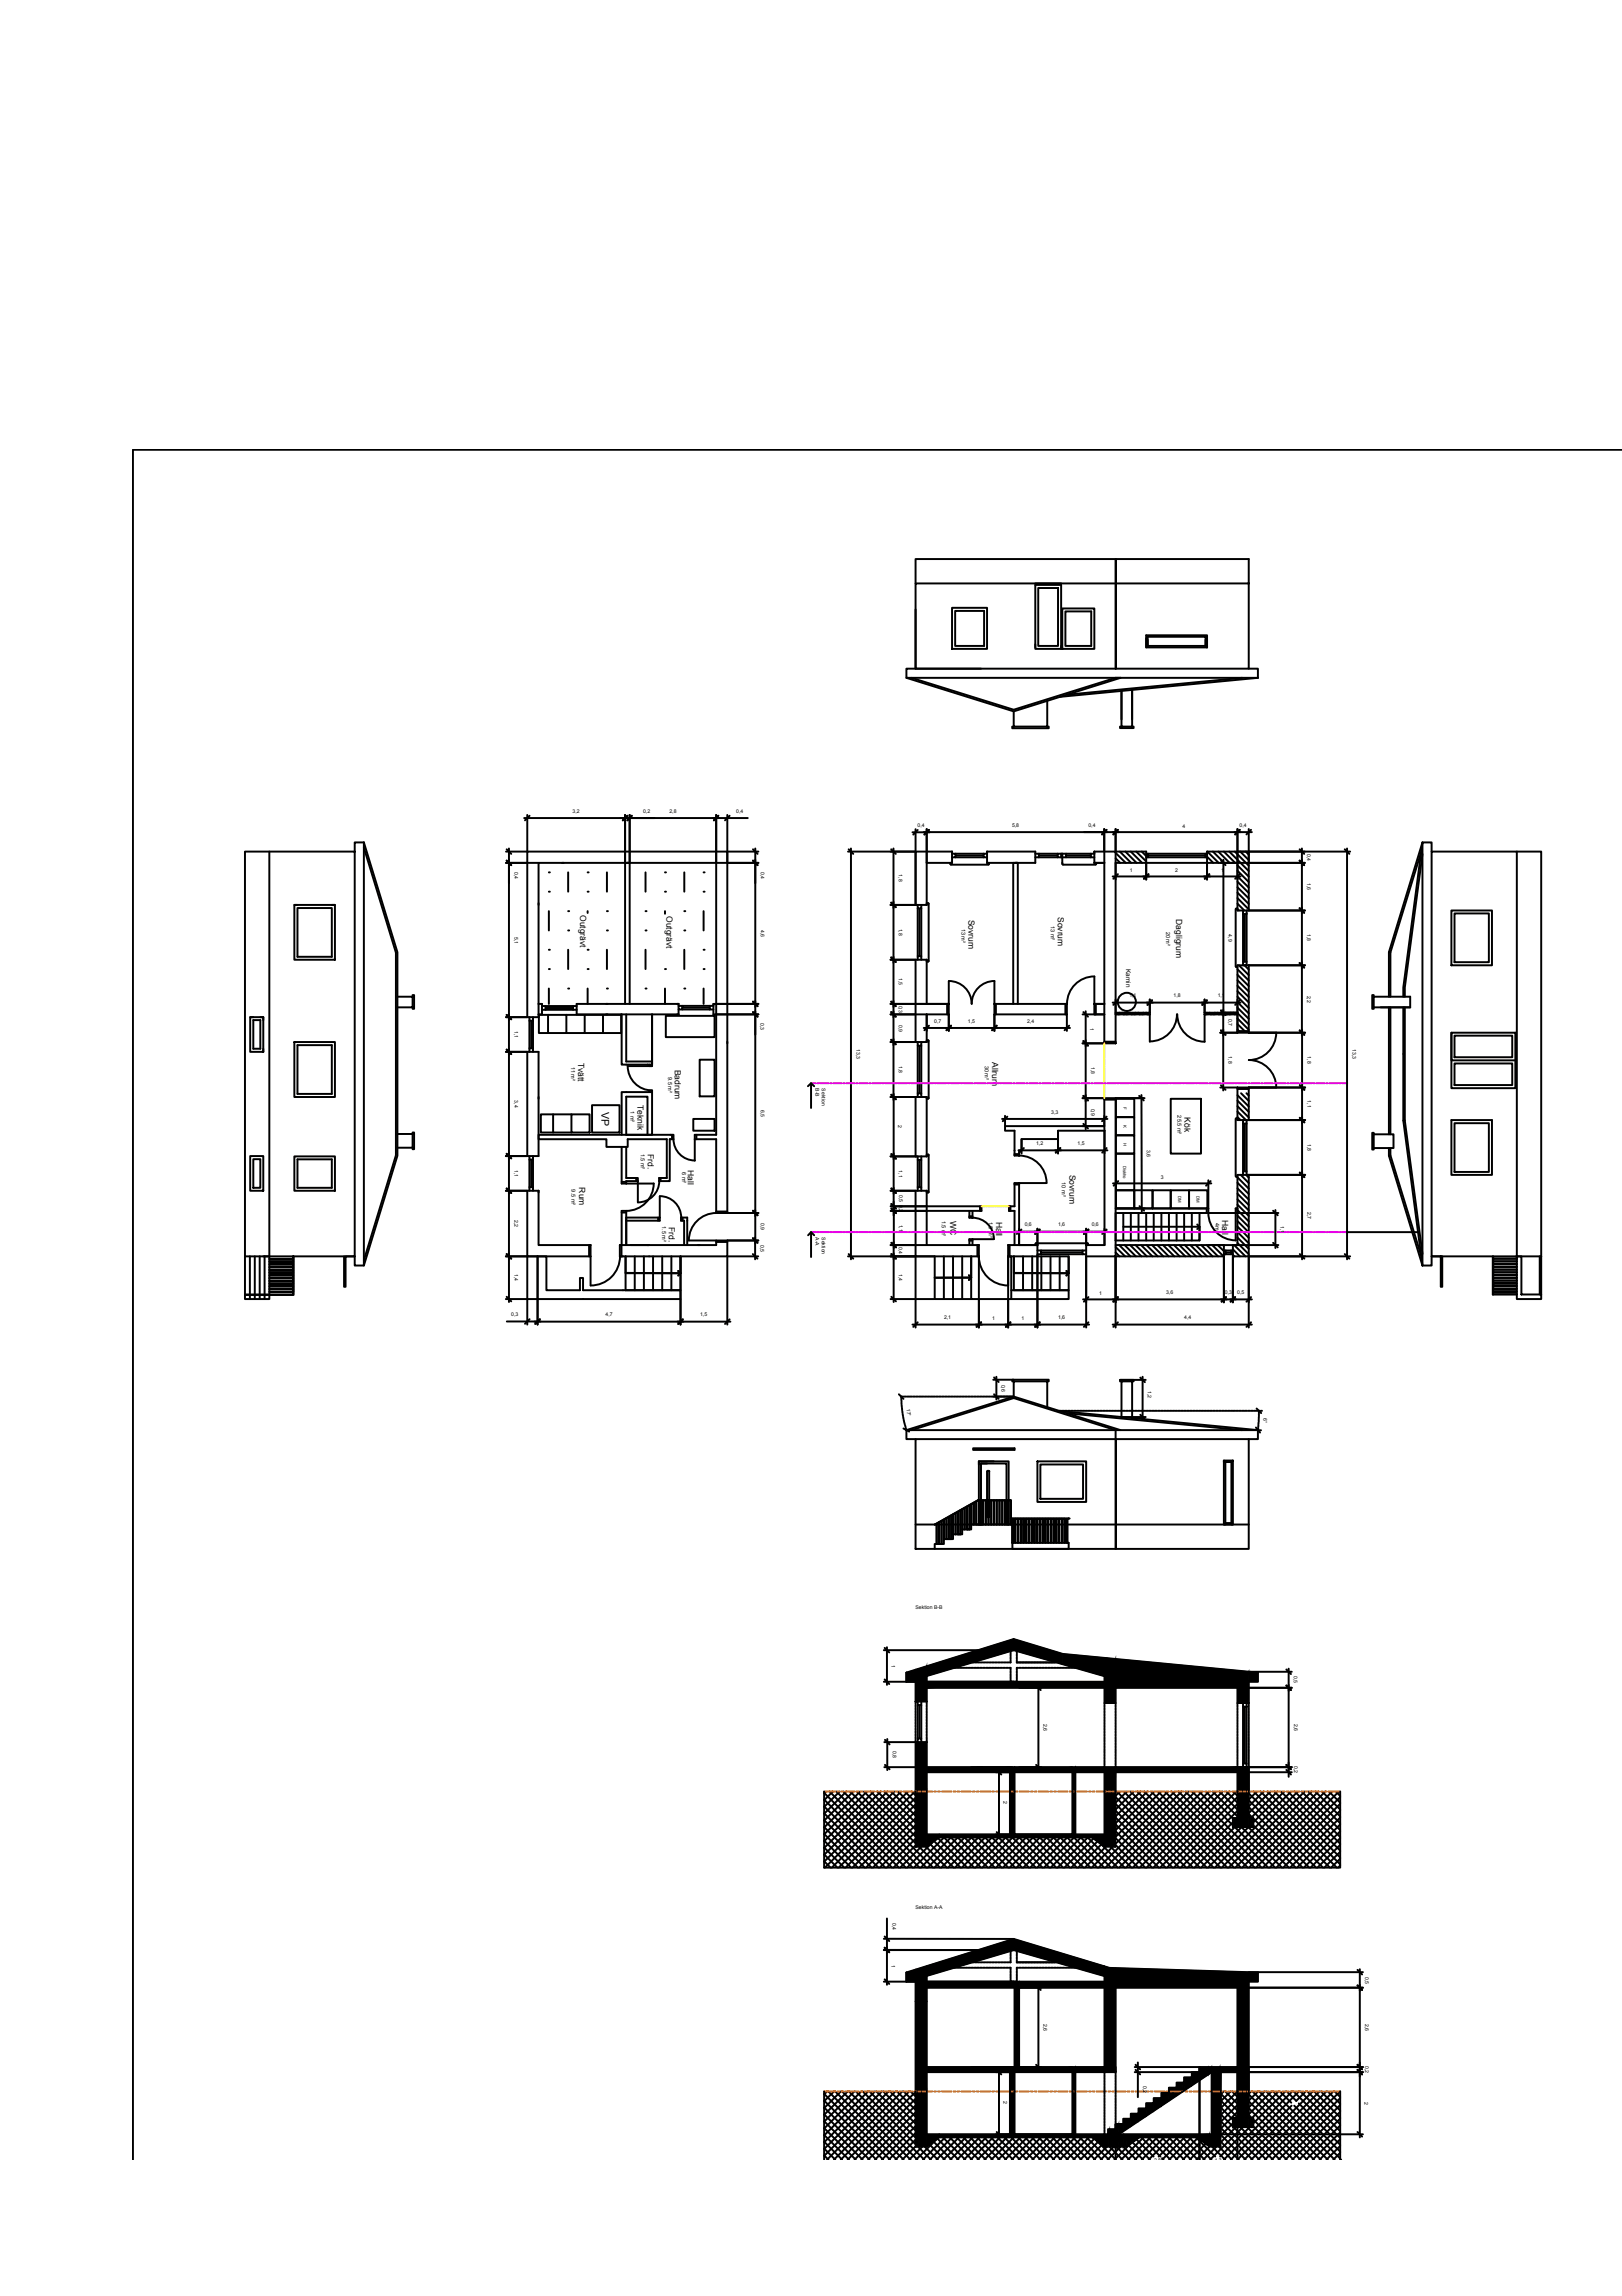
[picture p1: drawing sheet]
<svg xmlns="http://www.w3.org/2000/svg" width="210mm" height="297mm" viewBox="0 0 210 297" stroke-linecap="round" stroke-linejoin="round" font-family="sans-serif">
<defs><g id="words">
<text font-size="1.4" x="77.8" y="143.9" transform="rotate(90 77.8 143.9)">VP</text>
<g font-size="1.1">
<text x="75.1" y="118.4" transform="rotate(90 75.1 118.4)">Outgrävt</text>
<text x="86.2" y="118.5" transform="rotate(90 86.2 118.5)">Outgrävt</text>
<text x="125.3" y="119" transform="rotate(90 125.3 119)">Sovrum</text>
<text x="136.9" y="118.6" transform="rotate(90 136.9 118.6)">Sovrum</text>
<text x="152.2" y="118.9" transform="rotate(90 152.2 118.9)">Dagligrum</text>
<text x="74.8" y="137.5" transform="rotate(90 74.8 137.5)">Tvätt</text>
<text x="128.4" y="137.4" transform="rotate(90 128.4 137.4)">Allrum</text>
<text x="82.5" y="142.9" transform="rotate(90 82.5 142.9)">Teknik</text>
<text x="87.3" y="138.4" transform="rotate(90 87.3 138.4)">Badrum</text>
<text x="83.8" y="149.3" transform="rotate(90 83.8 149.3)">Frd.</text>
<text x="153.3" y="144.5" transform="rotate(90 153.3 144.5)">Kök</text>
<text x="74.9" y="153.6" transform="rotate(90 74.9 153.6)">Rum</text>
<text x="89" y="151.4" transform="rotate(90 89 151.4)">Hall</text>
<text x="138.4" y="152" transform="rotate(90 138.4 152)">Sovrum</text>
<text x="86.6" y="158.7" transform="rotate(90 86.6 158.7)">Frd.</text>
<text x="123" y="157.9" transform="rotate(90 123 157.9)">WC</text>
<text x="128.9" y="158.1" transform="rotate(90 128.9 158.1)">Hall</text>
<text x="158.2" y="157.9" transform="rotate(90 158.2 157.9)">Hall</text>
</g>
<text font-size=".8" x="145.7" y="125.4" transform="rotate(90 145.7 125.4)">Kamin</text>
<g font-size=".7">
<text x="74.1" y="105.1">3,2</text>
<text x="83.2" y="105.1">0,2</text>
<text x="86.6" y="105.1">2,8</text>
<text x="95.3" y="105.1">0,4</text>
<text x="118.7" y="107">0,4</text>
<text x="131" y="107">5,8</text>
<text x="140.9" y="107">0,4</text>
<text x="153" y="107.1">4</text>
<text x="160.4" y="107">0,4</text>
<text x="66.6" y="112.8" transform="rotate(90 66.6 112.8)">0,4</text>
<text x="98.4" y="112.8" transform="rotate(90 98.4 112.8)">0,4</text>
<text x="116.3" y="113.1" transform="rotate(90 116.3 113.1)">1,8</text>
<text x="146.2" y="112.8">1</text>
<text x="152.1" y="112.8">2</text>
<text x="158" y="112.8">1</text>
<text x="169.2" y="110.4" transform="rotate(90 169.2 110.4)">0,4</text>
<text x="136" y="119.8" transform="rotate(90 136 119.8)">13 m²</text>
<text x="169.2" y="114.2" transform="rotate(90 169.2 114.2)">1,6</text>
<text x="66.6" y="121.2" transform="rotate(90 66.6 121.2)">5,1</text>
<text x="98.4" y="120.3" transform="rotate(90 98.4 120.3)">4,6</text>
<text x="116.3" y="120.1" transform="rotate(90 116.3 120.1)">1,8</text>
<text x="124.4" y="120.1" transform="rotate(90 124.4 120.1)">13 m²</text>
<text x="150.9" y="120.5" transform="rotate(90 150.9 120.5)">20 m²</text>
<text x="159" y="120.9" transform="rotate(90 159 120.9)">4,9</text>
<text x="169.2" y="120.8" transform="rotate(90 169.2 120.8)">1,8</text>
<text x="116.3" y="126.6" transform="rotate(90 116.3 126.6)">1,5</text>
<text x="116.3" y="130.1" transform="rotate(90 116.3 130.1)">0,3</text>
<text x="146.1" y="129">1,1</text>
<text x="151.9" y="129">1,8</text>
<text x="157.6" y="129">1,1</text>
<text x="159" y="131.8" transform="rotate(90 159 131.8)">0,7</text>
<text x="169.2" y="128.8" transform="rotate(90 169.2 128.8)">2,2</text>
<text x="66.6" y="133.4" transform="rotate(90 66.6 133.4)">1,1</text>
<text x="98.4" y="132.4" transform="rotate(90 98.4 132.4)">0,3</text>
<text x="110.8" y="135.7" transform="rotate(90 110.8 135.7)">13,3</text>
<text x="116.3" y="132.6" transform="rotate(90 116.3 132.6)">0,9</text>
<text x="116.3" y="137.9" transform="rotate(90 116.3 137.9)">1,8</text>
<text x="120.9" y="132.3">0,7</text>
<text x="125.3" y="132.3">1,5</text>
<text x="127.4" y="137.9" transform="rotate(90 127.4 137.9)">30 m²</text>
<text x="132.9" y="132.3">2,4</text>
<text x="141.1" y="132.9" transform="rotate(90 141.1 132.9)">1</text>
<text x="159" y="136.7" transform="rotate(90 159 136.7)">1,8</text>
<text x="169.2" y="136.7" transform="rotate(90 169.2 136.7)">1,8</text>
<text x="175" y="135.7" transform="rotate(90 175 135.7)">13,3</text>
<text x="66.6" y="142.4" transform="rotate(90 66.6 142.4)">3,4</text>
<text x="73.9" y="138" transform="rotate(90 73.9 138)">11 m²</text>
<text x="81.6" y="143.7" transform="rotate(90 81.6 143.7)">1 m²</text>
<text x="86.5" y="139.3" transform="rotate(90 86.5 139.3)">9.5 m²</text>
<text x="98.4" y="143.6" transform="rotate(90 98.4 143.6)">6,5</text>
<text x="105.6" y="140.8" transform="rotate(90 105.6 140.8)">B-B</text>
<text x="106.3" y="140.8" transform="rotate(90 106.3 140.8)">Sektion</text>
<text x="141.2" y="138" transform="rotate(90 141.2 138)">1,8</text>
<text x="141.2" y="143.4" transform="rotate(90 141.2 143.4)">0,9</text>
<text x="169.2" y="142.4" transform="rotate(90 169.2 142.4)">1,1</text>
<text x="82.9" y="149.2" transform="rotate(90 82.9 149.2)">1.5 m²</text>
<text x="116.2" y="145.6" transform="rotate(90 116.2 145.6)">2</text>
<text x="134.1" y="148.1">1,2</text>
<text x="136" y="144.1">3,3</text>
<text x="139.4" y="148.1">1,5</text>
<text x="148.4" y="148.7" transform="rotate(90 148.4 148.7)">3,6</text>
<text x="152.4" y="144.3" transform="rotate(90 152.4 144.3)">25.5 m²</text>
<text x="169.2" y="148" transform="rotate(90 169.2 148)">1,8</text>
<text x="66.6" y="151.4" transform="rotate(90 66.6 151.4)">1,1</text>
<text x="74" y="153.9" transform="rotate(90 74 153.9)">9.5 m²</text>
<text x="88.3" y="151.6" transform="rotate(90 88.3 151.6)">6 m²</text>
<text x="116.3" y="151.4" transform="rotate(90 116.3 151.4)">1,1</text>
<text x="116.3" y="154.6" transform="rotate(90 116.3 154.6)">0,5</text>
<text x="116.3" y="155.9" transform="rotate(90 116.3 155.9)">0,2</text>
<text x="137.4" y="153" transform="rotate(90 137.4 153)">10 m²</text>
<text x="150.2" y="152.5">3</text>
<text x="66.6" y="157.8" transform="rotate(90 66.6 157.8)">2,2</text>
<text x="85.7" y="158.6" transform="rotate(90 85.7 158.6)">1.5 m²</text>
<text x="98.4" y="161.1" transform="rotate(90 98.4 161.1)">0,5</text>
<text x="98.4" y="158.2" transform="rotate(90 98.4 158.2)">0,9</text>
<text x="105.6" y="160.1" transform="rotate(90 105.6 160.1)">A-A</text>
<text x="106.4" y="160.1" transform="rotate(90 106.4 160.1)">Sektion</text>
<text x="116.3" y="161.4" transform="rotate(90 116.3 161.4)">0,4</text>
<text x="116.3" y="158.4" transform="rotate(90 116.3 158.4)">1,1</text>
<text x="121.9" y="157.9" transform="rotate(90 121.9 157.9)">1.5 m²</text>
<text x="128" y="158.1" transform="rotate(90 128 158.1)">1.5 m²</text>
<text x="132.6" y="158.7">0,6</text>
<text x="136.9" y="158.7">1,6</text>
<text x="141.3" y="158.7">0,6</text>
<text x="157.3" y="158.2" transform="rotate(90 157.3 158.2)">4m²</text>
<text x="165.7" y="158.6" transform="rotate(90 165.7 158.6)">1,1</text>
<text x="169.2" y="156.8" transform="rotate(90 169.2 156.8)">2,7</text>
<text x="66.6" y="164.8" transform="rotate(90 66.6 164.8)">1,4</text>
<text x="116.3" y="164.8" transform="rotate(90 116.3 164.8)">1,4</text>
<text x="142.2" y="167.5">1</text>
<text x="150.9" y="167.4">3,6</text>
<text x="158.5" y="167.4">0,3</text>
<text x="160.1" y="167.4">0,5</text>
<text x="66.2" y="170.3">0,3</text>
<text x="78.4" y="170.3">4,7</text>
<text x="90.6" y="170.3">1,5</text>
<text x="122.2" y="170.7">2,1</text>
<text x="128.4" y="170.8">1</text>
<text x="132.2" y="170.8">1</text>
<text x="136.9" y="170.7">1,6</text>
<text x="153.3" y="170.7">4,4</text>
<text x="129.6" y="179.1" transform="rotate(90 129.6 179.1)">0,6</text>
<text x="148.5" y="180" transform="rotate(90 148.5 180)">1,2</text>
<text x="117.3" y="182.3" transform="rotate(82 117.3 182.3)">17°</text>
<text x="163.5" y="183.5" transform="rotate(92 163.5 183.5)">6°</text>
<text x="118.5" y="208.1">Sektion B-B</text>
<text x="115.4" y="215.4" transform="rotate(90 115.4 215.4)">1</text>
<text x="167.4" y="216.9" transform="rotate(90 167.4 216.9)">0,5</text>
<text x="115.5" y="226.5" transform="rotate(90 115.5 226.5)">0,8</text>
<text x="135.1" y="223" transform="rotate(90 135.1 223)">2,6</text>
<text x="167.5" y="223" transform="rotate(90 167.5 223)">2,6</text>
<text x="129.9" y="233" transform="rotate(90 129.9 233)">2</text>
<text x="167.5" y="228.5" transform="rotate(90 167.5 228.5)">0,2</text>
<text x="115.5" y="248.8" transform="rotate(90 115.5 248.8)">0,4</text>
<text x="118.5" y="246.9">Sektion A-A</text>
<text x="115.4" y="254.2" transform="rotate(90 115.4 254.2)">1</text>
<text x="176.7" y="255.8" transform="rotate(90 176.7 255.8)">0,5</text>
<text x="135.1" y="261.8" transform="rotate(90 135.1 261.8)">2,6</text>
<text x="176.7" y="261.8" transform="rotate(90 176.7 261.8)">2,6</text>
<text x="147.9" y="269.8" transform="rotate(90 147.9 269.8)">0,2</text>
<text x="176.7" y="267.3" transform="rotate(90 176.7 267.3)">0,2</text>
<text x="129.9" y="271.8" transform="rotate(90 129.9 271.8)">2</text>
<text x="176.6" y="271.9" transform="rotate(90 176.6 271.9)">2</text>
<text x="149.3" y="279.7">2,8</text>
<text x="157.2" y="279.7">1,3</text>
</g>
<g font-size=".6">
<text x="145.4" y="143.2" transform="rotate(90 145.4 143.2)">F</text>
<text x="145.4" y="145.5" transform="rotate(90 145.4 145.5)">K</text>
<text x="145.4" y="147.8" transform="rotate(90 145.4 147.8)">H</text>
<text x="145.4" y="150.8" transform="rotate(90 145.4 150.8)">Diskho</text>
<text x="152.5" y="154.7" transform="rotate(90 152.5 154.7)">DM</text>
<text x="154.8" y="154.7" transform="rotate(90 154.8 154.7)">DM</text>
</g>
</g></defs>
<!-- layer: 0 -->
<g fill="none" stroke="#000" stroke-width=".25">
<path d="M210 58.2h-192.8v221.2M118.5 75.5v-3.2h43.1v3.2h-43.1v11h43.1v-11M118.5 78.8v7.7M123.2 78.6h4.5v5.3h-4.5zM123.6 79h3.8v4.6h-3.8zM134 75.7h3.3v8.2h-3.3zM134 75.5h3.3M134.4 76.1h2.5v7.5h-2.5zM137.5 78.7h4.1v5.2h-4.1zM137.9 79.1h3.3v4.5h-3.3zM117.3 87.7l13.9 4.3 13.8-4.3h-.6l-13.2 4.1-13.2-4.1M127 86.5h-9.7v1.2h45.5"/>
<path d="M131.2 94h-.2v.2h4.7v-.2h-.2M134 83.4v.4M135.5 90.7v3.3h-4.3v-2M144.4 86.5v-14.2v14.2M145.1 93.1v-3.7v4.6h1.4v-4.7v3.8M145.1 94h-.2v.2h1.8v-.2h-.2M148.3 82.6v1.2h7.9v-1.2M148.5 82.8v.8h7.5v-.8M148.5 83.6v-1.2h7.5v1.2M156.2 83.6v.2v-1.6h-7.9v1.6M160.7 87.7l-22.6 2.2M161.6 86.5h1.2v1.2"/>
<path d="M162.8 87.7l-25.6 2.4M31.7 110.2h14.2v52.3h-14.2zM34.9 110.2v52.3M38.1 117.1h5.2v7.1h-5.2zM38.1 117.1h.4M38.5 117.5h4.4v6.3h-4.4zM42.9 117.1h.4M47.1 109h-1.2v1.2M47.1 109v54.7h-1.2v-1.2h-1.2v4h-.2v-4M47.1 109l4.3 14.2v26.3l-4.3 14.2M47.1 109.7l4.1 13.6v26.2l-4.1 13.5M65.5 111.6h4.2"/>
<path d="M65.5 110.2h2.7M65.6 109.9l.6 .6M65.6 111.3l.6 .6M65.9 109.8v4.5M65.9 111.2v57.2M67.8 105.8h25.3M68.2 105.4v4.8M68.5 105.5l-.6 .6M69.7 116.8v.3M71 112.9h.1M71 115.4h.1M71 117.9v2.5"/>
<path d="M72.7 111.6h.3M73.5 117.9h.1M73.5 112.9v2.5M76 112.9h.1M76 115.4h.1M76 117.9v.2M78.5 117.9h.1M78.5 112.9v2.5M80.3 105.8h4.4M80.9 105.4v6.2M81.2 105.5l-.6 .6M81.3 111.6h-.1h.3v18.3"/>
<path d="M81.5 111.6h-.6v18.3M81.5 105.4v6.2M81.8 105.5l-.6 .6M83.5 117.9h.1M83.5 112.9v2.5M86.1 112.9h.1M86.1 115.4h.1M86.1 117.9v.3M88.6 117.9h.1M88.6 112.9v2.5M91.1 115.4h.1M91.1 112.9h.1"/>
<path d="M91.1 117.9v2.5M92.3 105.8h4.5M92.7 105.4v41.4h-2.8v.6M93 105.5l-.6 .6M94.1 105.4v6.2M94.2 110.2h3.9M94.4 105.5l-.6 .6M97.4 109.9l.6 .6M97.4 111.3l.6 .6M97.7 109.8v4.5M97.7 111.2v19.1M98.1 111.6h-28.4v18.3"/>
<path d="M109.7 110.2h8.7M109.8 109.9l.6 .6M110.1 109.8v53.1M115.2 117.1h3.2M115.3 109.9l.6 .6M115.3 116.8l.6 .6M115.6 109.8v32.5M118.5 117.1h.3v.4h.4v-.4M118.5 107.3v9.8M118.5 117.1h1.4M118.8 117.5v6.2M118.8 107.4l-.6 .6"/>
<path d="M119 117.5v6.2M119.2 117.5v6.2M119.9 117.1v-.3l.3 .1v7.4l-.1 .1M119.9 107.3v9.8M119.9 111.6h3.3M120.2 107.4l-.6 .6 .6-.6M123 111.8h.1M123.1 111.9h4.8M123.2 110.2h-4.7v6.9M123.2 110.2v.2h.5v.5h-.5M123.2 111.6h-.2v.2M123.2 110.2v1.4"/>
<path d="M123.7 110.9h3.6M123.7 110.7h3.6M123.7 110.4h3.6M127.7 110.2v.2h-.4v.5h.4M127.7 111.6h.3v.2M127.7 110.2h6.3v1.4h-6.3M127.7 110.2v1.4M128 111.8h-.1M131.4 111.6h-.3v18.3M131.6 111.6h-.2h.3v18.3M134 110.4h.4v.5h-.4M134.4 110.9h2.5"/>
<path d="M134.4 110.7h2.5M134.4 110.4h2.5M137.3 110.4h-.4v.5h.4M137.3 110.4v.5M137.3 110.4h.2M137.5 110.4h.5v.5h-.7M137.5 110.4v1.4M137.5 111.8h.1M137.6 111.9h4.2M138 110.9h3.2M138 110.7h3.2M138 110.4h3.2"/>
<path d="M140.3 107.7h4.5M141.6 110.2h2.8v24.8M141.6 110.2v.2h-.4v.5h.4M141.6 111.6h.3l-.1 .2M141.6 111.6h1.3M141.6 110.2v1.4M142.9 107.3v27.7h-2.8M143.2 107.4l-.6 .6M143.3 107.7h-25.2M144 107.7h18M144 113.4h16.5M144.4 107.3v2.9h3.9v3.6"/>
<path d="M144.4 110.3l1.3 1.3M144.4 111l.6 .6M144.7 107.4l-.6 .6M144.7 113.1l-.6 .6M144.9 110.2l1.5 1.4M145.6 110.2l1.5 1.4M146.3 110.2l1.5 1.4M147 110.2l1.3 1.2M147.8 110.2l.5 .5M148.3 110.4h7.7M148.6 110.4v.5h-.3M148.6 110.9h7.4"/>
<path d="M148.6 110.7h7.4M148.6 113.1l-.6 .6M156.2 110.4h-.2v.5h.2M156.2 110.8l.8 .8M156.2 111.5l.1 .1M156.2 110.2l1.5 1.4M156.5 113.1l-.6 .6M157 110.2l1.4 1.4M157.7 110.2l1.4 1.4M158 111.3l.6 .6M158.3 111.2v20.2M158.4 110.2l1.4 1.4"/>
<path d="M159.1 110.2l2.5 2.5M159.8 110.2l1.8 1.8M159.9 117.6v7.4M160 117.5h.1M160 117.5l-.1 .1M160.1 111.6h-15.7v2.2M160.1 112l1.5 1.4M160.1 112.6l1.5 1.5M160.1 113.4l1.5 1.4M160.1 114.1l1.5 1.4M160.1 114.8l1.5 1.4M160.1 115.5l1.5 1.4"/>
<path d="M160.1 116.2l1.5 1.4M160.1 116.9l.9 .9M160.1 117.6l.2 .2M160.1 107.3v10.5h8.8M160.2 111.6h8.7M160.4 107.4l-.6 .6M160.4 113.1l-.6 .6M160.5 110.2l1.1 1.1M160.9 117.8v7.1h.4v-7.1M160.9 118.3h.4M161.1 118.3v6.1M161.2 110.2l.4 .4"/>
<path d="M161.6 107.3v10.5M161.9 107.4l-.6 .6M168.2 109.9l.6 .6M168.2 111.3l.6 .6M168.2 117.5l.6 .6M168.5 109.8v53.1M174 109.9l.6 .6M174.3 109.8v53.1M174.7 110.2h-18.5v3.6M183.9 110.2l-4 13v5.7M184.1 110.5l-2.3 17.3v1.1M185.3 110.2v-1.2h-1.2v54.7"/>
<path d="M187.8 117.8h5.3v7.1h-5.3zM188.2 118.2h4.5v6.3h-4.5zM196.3 110.2h3.1v52.3h-14.1v-52.3h11v52.7l-3.1-.1v-.3M32.4 131.6h1.7v4.5h-1.7zM32.4 131.6h.4M32.8 132h.9v3.7h-.9zM33.7 131.6h.4v.4M34.1 135.7v.4M38.1 134.8h5.2v7.1h-5.2zM38.5 135.2h4.4v6.3h-4.4zM51.4 128.9h2v1.4h-2M53.4 128.9v-.2h.2v1.8h-.2v-.2"/>
<path d="M65.5 136.1h2.7M65.5 131.6h2.7M65.6 131.3l.6 .6M65.6 135.8l.6 .6M68.2 136.1h1.5v13.5h-1.5zM68.5 131.6v.5h.5M68.5 136.1v-.5h.5v.5M68.5 132.1v3.5M68.7 132.1v3.5M69 131.6v4M69.7 129.9v1.7h-1.5v-21.4h25.9v46.7M69.7 129.9h.4v1.3h-.4"/>
<path d="M70.1 129.9v.3h.5v.4h-.5M70.6 130.2h3.6v.4h-3.6M70.6 130.4h3.6M70.9 131.3h2.4v2.3h-2.4zM70.9 131.3h-1.2v2.3h1.2M71 122.9h.1M71 125.4h.1M71 127.9v2M73.3 131.3h7.1v2.3h-2.4M73.5 120.4h.1M73.5 127.9h.1M73.5 122.9v2.5"/>
<path d="M74.2 130.2h.4v.4h-.4M75.7 131.3v2.3h-2.4M76 122.9h.1M76 125.4h.1M76 127.9v2M78 131.3v2.3h-2.3M78.5 120.4h.1M78.5 127.9h.1M78.5 122.9v2.5M80.4 131.2v6.5h4v-6.5v6.1M81 131.2v6.1h3.4v.6h-.4v-.2M83.5 120.4h.1"/>
<path d="M83.5 127.9h.1M83.5 122.9v2.5M84.4 137.9h-3.2a3.2 3.2 0 0 0 3.2 3.2M86.1 125.4h.1M86.1 127.9v2M86.2 131.4h6.3v2.8h-6.3zM87.8 130.6v.6h-13.2v-.6M87.8 130.1v-.2h-13.2v.3M88.3 130.1h-.5v.5h.5v-.5h3.5M88.3 130.6h3.5M88.3 130.4h3.5M88.6 120.4h.1"/>
<path d="M88.6 127.9h.1M88.6 122.9v2.5M90.5 137.1h2v4.7h-2zM91.1 122.9h.1M91.1 125.4h.1M91.1 127.9v2M92.3 129.9v.2h-.5v.5h.5M94.1 134.8v.2M97.4 129.6l.6 .6M97.4 130.9l.6 .6M97.7 129.5v4.4M97.7 130.8v30.1"/>
<path d="M98.1 129.9h-5.8v1.3h5.8M115.2 131.2h7.6M115.2 129.9h7.6M115.2 124.2h3.2M115.2 134.8h3.2M115.3 123.9l.6 .6M115.3 130.9l.6 .6M115.3 129.6l.6 .6M115.3 134.5l.6 .6M118.5 134.8h.3v.5h.4v-.5M118.5 134.8h1.4M118.8 124.2v-.5h.4v.5"/>
<path d="M118.8 135.3v6.1M119 135.3v6.1M119.2 135.3v6.1M119.5 133h19M119.9 134.8v-.2h.3v7.5h-.1M119.9 124.2v.2h.2M119.9 124.2v5.7h2.9v-3M119.9 131.2v3.6M119.9 124.2h-1.4v10.6M120.2 132.7l-.6 .6M122.6 129.9h.2v1.3h-.2zM122.8 131.3v2.1"/>
<path d="M122.8 126.9a2.95 2.95 0 0 1 2.9 3 2.95 2.95 0 0 1 3-3M123.1 132.7l-.6 .6M128.7 129.9h.2v1.3h-.2zM128.7 131.2h9.4M128.7 129.9h9.4M128.7 126.9v3M128.7 131.3v2.1M129 132.7l-.6 .6M137.9 129.9h.2v1.3h-.2zM138.1 131.3v2.1M138.4 132.7l-.6 .6M140.1 131.2h2.8"/>
<path d="M140.2 130.9l.6 .6M140.2 134.7l.6 .6M140.5 130.8v15.3M141.6 129.9h.2v1.3h-.2zM141.6 129.9h1.3M141.6 126.3v3.6M141.6 126.3a3.5 3.5 0 0 0-3.5 3.6M142.9 134.8h1.5v.2h-1.5zM144 129.7h16.5M144.4 131h4.4M144.4 129.3v1.7M144.7 129.4l-.6 .6"/>
<path d="M144.9 131l-.5 .1M145.3 131l-.9 .1M146 131l-1.6 .2h4.4M146.3 131l-1.6 .2M147 131l-1.6 .2M147.4 131l-1.7 .2M148 131l-1.6 .2M148.4 131l-1.6 .2M148.7 131h.1v.2h-.1zM148.7 131.1l-.9 .1M148.7 131.1l-1.3 .1M148.7 131.2h-.2"/>
<path d="M148.8 131.2v3.6M148.8 129.3v1.7M149.1 129.4l-.6 .6M152.3 131.2a3.5 3.5 0 0 1-3.5 3.5M152.4 131.2a3.5 3.5 0 0 0 3.5 3.6M155.9 131h4.2v.2h-4.2M155.9 131h.1v.2h-.1zM155.9 129.3v1.7M155.9 131.2v3.6M156.2 129.4l-.6 .6M156.2 131l-.2 .1M156.6 131l-.6 .1"/>
<path d="M157.3 131l-1.3 .2M157.6 131l-1.6 .2M157.9 131h2.2M157.9 133.6h2.2M158 133.3l.6 .6M158 130.7l.6 .6M158.3 131l-1.6 .2M158.3 130.6v10.5M158.6 131l-1.6 .2M158.7 131.2l1.4-.1 1.5 1.4M159.3 131l-1.6 .2M159.7 131l-1.6 .2"/>
<path d="M159.9 125l.1 .1M160 125.1h.1M160.1 131.2v2.4h1.5M160.1 131.1l-1 .1M160.1 131.2h-.3M160.1 125.4l1.5 1.5M160.1 126.1l1.5 1.5M160.1 126.8l1.5 1.5M160.1 127.5l1.5 1.5M160.1 128.2l1.5 1.5M160.1 128.9l1.5 1.5M160.1 129.6l1.5 1.5"/>
<path d="M160.1 130.4l1.5 1.4M160.1 131.8l1.5 1.4M160.1 132.5l1 .9M160.1 133.2l.3 .2M160.3 124.9l1.3 1.3M160.4 129.4l-.6 .6M160.9 124.4h.4M161.1 124.9l.5 .5M161.6 124.9v8.7M161.6 133.6h7.3M165.2 133.6a3.5 3.5 0 0 1-3.6 3.5 3.5 3.5 0 0 1 3.6 3.6M168.2 124.6l.6 .6"/>
<path d="M168.2 133.3l.6 .6M168.9 124.9h-8.8v8.7v-.2h1.5v.2M177.8 128.9h4.7v1.4h-4.7zM177.8 128.9v-.2h-.2v1.8h.2v-.2M179.7 128.9v-5.7l4.4-14.2-2.5 18.8v1.1M179.7 130.3v16.4M179.9 130.3v16.4M181.6 130.3v14.7l2.5 18.7M181.8 130.3v14.6l2.3 17.3M187.8 133.6h8.3v7.2h-8.3zM187.8 133.6v3.6h8.3M188.2 137.6h7.5v2.8h-7.5z"/>
<path d="M188.2 134h7.5v2.8h-7.5zM32.4 149.6h1.7v4.5h-1.7zM32.8 150h.9v3.7h-.9zM38.1 149.6h5.2v4.5h-5.2zM38.5 150h4.4v3.7h-4.4zM51.4 146.7h2v1.8h-2M53.4 146.7v-.2h.2v2.2h-.2v-.2M65.5 154.1h2.7M65.5 149.6h2.7M65.6 149.3l.6 .6M65.6 153.8l.6 .5M68.5 154.1v-.5h.5v.5"/>
<path d="M68.5 149.6v.4h.5v-.4M68.5 150v3.6M68.7 150v3.6M69 150v3.6M69.7 154.1v7h6.7M69.7 154.1h-1.5v8.4h8.2h-.2v-1.4h.2M69.7 146.8h17.5v.6h-.5v5.4h-1.4v-.4h1v-5h-5.1v1h-2.7v-1h-8.8zM69.7 154.1v.2M71.6 144.2h-1.6v2.3h1.6M73.9 144.2h2.4v2.3h-2.4zM73.9 144.2h-2.3v2.3h2.3M76.6 143h3.6v3.5h-3.6z"/>
<path d="M80.4 148.4v4.7h4.2a3.5 3.5 0 0 1-3.5 3.6M80.4 156.9h.6M80.4 152.9h.6M81 156.7v4.4v-3.6h4.4M81 148.4v4h1.5v.4M81 156.7h-.6v4.4M82.3 152.4v.4M82.5 152.8h-1.5v.3M82.5 152.8v2.8M84 141.3v-.2h.4v.2M84.4 141.3h-4v5.5M84.4 141.3v5.5h-3.4v-4.9h2.8v4.9"/>
<path d="M85.2 157.5v.4M85.3 152.8a2.76 2.76 0 0 1-2.7 2.8M85.4 154.8v3.1h-4.4M85.4 154.7a2.76 2.76 0 0 1 2.8 2.8M85.5 152.4v.4M87 146.8v.6M87.2 147.4a2.76 2.76 0 0 0 2.7 2.7v-2.7M88.3 157.5v.4M89.7 144.8h2.8v1.5h-2.8zM89.9 147.4h2.8v9.5M90.1 146.8v.6M92.7 156.9h5.4"/>
<path d="M92.7 156.7h1.4M92.7 156.9a3.5 3.5 0 0 0-3.6 3.6M97.4 156.6l.6 .6M104.6 140.5l.4-.4 .4 .4M104.6 159.8l.4-.4 .4 .4M105 140.1v3.2M105 159.4v3.2M115.2 141.9h3.2M115.2 149.6h3.2M115.2 154.1h3.2M115.3 156.1h11.7v.6h-.2v-.6M115.3 156.7h11.7"/>
<path d="M115.4 149.3l.5 .6M115.4 153.8l.5 .5M115.4 155.8l.5 .6M115.4 156.4l.5 .6-.5-.6M115.6 155.5v1.7M115.6 141.5v26.9M115.9 142.2l-.6-.6 .6 .6M118.5 149.6h.3v.5h.4v-.5M118.5 149.6h1.4M118.8 154.1v-.5h.4v.5M118.8 141.4h.4v.5h-.4zM118.8 150.1v3.5"/>
<path d="M119 150.1v3.5M119.2 150.1v3.5M119.9 154.1v7h6.8M119.9 154.1h-1.4v8.4h8.2M119.9 141.9v.3h.2M119.9 141.9v7.7M119.9 141.9h-1.4v7.7M120.1 149.4h-.2v.2M120.1 149.4h.1v4.9h-.3v-.2M125.4 157.4h.4v.1h-.4zM125.4 156.7v.8M125.8 156.7v.8"/>
<path d="M125.9 157.5a2.76 2.76 0 0 1 2.7 2.8h-2.8M129.7 144.8h13.6M130.1 144.4v1.3M130.4 144.5l-.6 .6M130.6 156.7h.7v4.4h-.8M130.6 156.1h.2v.6h-.2zM131.3 153.1h.6v.1h-.6zM131.3 149.3h.6v.2h-.6zM131.3 153.1v3h-.7M131.5 159.3h11.8M131.8 148.8h11.5M131.9 153.1v8"/>
<path d="M131.9 149.5a3.5 3.5 0 0 1 3.5 3.5l-3.5 .1M132.2 159.1l-.6 .5M132.2 147.4v1.8M132.5 148.5l-.6 .6M134.3 159v12.7M134.5 159.1l-.5 .5M136.9 146.3v1.1h-4.7v1.4h-.3v.7M136.9 146.3h6M136.9 146.3v2.9M137.2 148.5l-.6 .6M140.1 142.1h2.8v3.6h-12.8v.6h1.2v3.2M140.1 145.7h2.8"/>
<path d="M140.2 141.8l.6 .6M140.2 145.4l.6 .6M140.6 159v12.7M140.9 159.1l-.6 .5M142.9 144.4v1.3M142.9 145.7v.6M142.9 146.3v14.8h-2.3h.2v-.2M143.2 144.5l-.6 .6M143.2 159.1l-.6 .5M143.2 148.5l-.6 .6M144 153.1h12.8M144.4 142.1v20.4h-3.8"/>
<path d="M144.4 142.1h-1.5v.2h1.5M144.4 156.3h12M144.4 142.1h3.7M144.4 154h2.4v2.3h-2.4zM144.4 149.2h2.4v4.8h-2.4zM144.4 146.9h2.4v2.3h-2.4zM144.4 144.5h2.4v2.4h-2.4zM144.4 142.2h2.4v2.3h-2.4zM144.4 152.7v3.6M144.7 152.8l-.6 .6M145.4 158.7h9.8v1.8M145.4 156.9v3.6"/>
<path d="M146.3 156.9v3.6M146.8 154h2.4v2.3h-2.4zM147.3 156.9v3.6M147.4 141.8l.6 .6M147.5 156l.6 .6M147.7 141.7l.1 15M148.3 156.9v3.6M149.2 154h2.3v2.3h-2.3zM149.3 156.9v3.6M150.3 156.9v3.6M151.3 156.9v3.6M151.5 154h2.4v2.3h-2.4z"/>
<path d="M151.5 142.2h3.9v7h-3.9zM152.3 156.9v3.6M153.2 156.9v3.6M153.9 154h2.3v2.3h-2.3zM154.2 156.9v3.6M154.9 158.4l.3 .3-.3 .3M156.2 156.3v.6M156.4 152.7v4.2h-12v3.6h10.8v-3.6h.2M156.4 156.9a3.5 3.5 0 0 0 3.5 3.6M156.4 156.9h9M156.7 152.8l-.6 .6M157.9 140.7h11"/>
<path d="M158 140.4l.6 .6M159.9 156.3h.2v.6M159.9 156.9v3.6M160 144.7h.1M160 152.3h.1M160 144.7h-.1v7.5h.1M160.1 158l1.5 1.4M160.1 158.7l1.5 1.4M160.1 159.4l1.5 1.4M160.1 156.3h-.2v.6h.2M160.1 141.7l1.5 1.5M160.1 142.4l1.5 1.4"/>
<path d="M160.1 143.1l1.5 1.5M160.1 143.8l1.1 1.1M160.1 144.5l.4 .4M160.1 152.3l1.5 1.5M160.1 153l1.5 1.5M160.1 153.7l1.5 1.5M160.1 154.4l1.5 1.5M160.1 155.2l1.5 1.4M160.1 155.9l1.5 1.4M160.1 156.5l1.5 1.5M160.1 157.3l1.5 1.4M160.6 152l1 1.1"/>
<path d="M160.6 141.4l1 1M160.9 144.9v.5h.4v-.5M160.9 152v-.5h.4v.5M160.9 145.4v6.1M161.1 145.4v6.1M161.3 152l.3 .4M161.3 141.4l.3 .3M161.3 145.4v6.1M161.6 152v10.5h-2.1M161.6 144.9v-4.2v.2h-1.5v-.2v4.2h8.8M164.8 156.6l.5 .6M165.1 156.5v5"/>
<path d="M168.2 140.4l.6 .6M168.2 144.6l.6 .6M168.2 151.7l.6 .6M168.9 152h-8.8v9.1M174.3 159.4h9.2M177.6 146.6h.2v2.1h-.2zM177.8 146.7h2.5v1.8h-2.5M179.7 148.5v1l4.4 14.2M179.9 148.5v1l4 13M187.8 144.9h5.3v7.1h-5.3zM188.2 145.3h4.5v6.3h-4.5zM31.7 162.5v5.6h3.2v-5.6"/>
<path d="M32.3 162.5v5.6M33 162.5v5.6M33.6 162.5v5.6M34.1 162.5h.8M34.2 162.5v5.6M37.9 167.2h-3l3-.1v-.3h-3h3v-.4h-3h3v-.3h-3h3v-.4h-3h3v-.3h-3l3-.1v-.3h-3h3v-.3h-3l3-.1v-.3h-3h3v-.3h-3l3-.1v-.3h-3h3v-.4h-3h3v-.3h-3h3v-.4v5h-6.2M37.9 162.5l.1 5h-6.3M65.5 162.5h4M65.5 168.1h4M65.6 162.2l.6 .6M65.6 167.8l.6 .6M65.6 171h4.4"/>
<path d="M68.2 162.6v8.8M68.5 170.7l-.6 .6M69.2 171h25.3M69.6 162.5h1.1v4.4h4.3v-1.6h.5v1.6h12.6v1.2h-18.5zM69.6 162.6v8.8M69.9 170.7l-.6 .6M76.4 161.1v5.2M80.2 161.1h1.4M80.2 161.1h.2v1.4h-.2M80.2 161.1v1.4M80.2 162.5a3.8 3.8 0 0 1-3.8 3.8M81 164.7h7.1"/>
<path d="M81.6 161.1h2.4M82.1 162.5v4.4M83.3 162.5v4.4M84.5 162.5v4.4M85.7 162.5v4.4M86.9 162.5v4.4M87.8 164.4l.3 .3-.3 .3M88.1 162.6v8.8M88.4 170.7l-.6 .6M88.5 161.1v-3.2h-.4v-.4h.8v3.6M89.1 160.5h5v2h-6v2.2h-7.1v-2.2v4.4h7.1v-4.4h-7.9M90.3 161.1h.2"/>
<path d="M92.7 160.5v.6h-11.1M92.7 160.7h1.4M94.1 162.6v8.8M94.2 162.5h3.9M94.2 160.5h3.9M94.4 170.7l-.6 .6M97.4 160.2l.6 .6-.6-.6M97.4 162.2l.6 .6M97.7 160.1v2.8M109.7 162.5h11.2M109.8 162.2l.6 .6M115.2 161.1h4.7"/>
<path d="M115.2 168.1h5.7M115.4 167.8l.5 .6M115.4 162.2l.5 .6M115.4 160.8l.6 .6M118.1 171.4h22.8M118.5 162.6v9.1M118.8 171.1l-.6 .6M121 162.5v5.6h4.7M121 165.3h4.7M122.1 162.5v5.6M123.3 162.5v5.6M124.5 162.5v5.6"/>
<path d="M125.4 165l.3 .3-.3 .3M125.4 160.3v.8M125.7 165.3h-4.7M125.8 160.3h-.4v.2h.4M125.8 160.3v.8M126.7 162.5a3.8 3.8 0 0 0 3.8 3.8M126.7 161.1h-.2v1.4h.2M126.7 161.1v10.6M127 171.1l-.6 .6M128.5 178.5h2.7M128.6 178.2l.6 .6M128.9 178.1v3"/>
<path d="M130.5 161.1h.2v1.4h-.2M130.5 162.5h.4v5.6h-5.2v-5.6v2.8M130.5 162.5h3.8M130.5 161.1v10.6M130.8 171.1l-.6 .6M130.9 166.9h7.4v1.2h-7.4M131.2 178.7h-.2v-.2h4.7v.2h-.2M131.2 164.7h7.1M132.4 162.5v4.4M133.6 162.5v4.4M134 160.9v.2h.3h-3M134.1 160.8h6.6"/>
<path d="M134.1 160.8l-.1 .1M134.3 161.8h.4v.5h-.4v.2M134.3 162.5h4v4.4h-7.1v-4.4v2.2h7.1v-2.2M134.5 171.1l-.5 .6M134.7 162h5.4M134.7 162.3h5.4M134.7 161.8h5.4M134.8 162.5v4.4M135.9 162.5v4.4M137.1 162.5v4.4M138 164.4l.3 .3-.3 .3M140.2 168.1h21.8"/>
<path d="M140.6 161.8h-.5v.5h.5M140.7 160.8l.1 .1M140.9 167.8l-.6 .6M140.9 171.1l-.6 .6M144 171.4h18M144.4 161.1h21M144.4 162.5h14M144.4 161.3l1.2 1.2M144.4 162l.5 .5M144.4 162.6v9.1M144.7 167.8l-.6 .6M144.7 171.1l-.6 .6"/>
<path d="M144.8 161.1l1.5 1.4M144.9 178.5h3.4M145.1 178.7h-.2v-.2h1.8v.2h-.2M145.5 161.1l1.5 1.4M146.3 161.1l1.4 1.4M147 161.1l1.4 1.4M147.6 178.2l.6 .6M147.7 161.1l1.4 1.4M147.9 178.1v5.6M148.4 161.1l1.4 1.4M149.1 161.1l1.5 1.4M149.8 161.1l1.4 1.4"/>
<path d="M150.5 161.1l1.5 1.4M151.2 161.1l1.5 1.4M151.9 161.1l1.5 1.4M152.6 161.1l1.5 1.4M153.3 161.1l1.5 1.4M154 161.1l1.5 1.4M154.7 161.1l1.5 1.4M155.5 161.1l1.4 1.4M156.2 161.1l1.4 1.4M156.9 161.1l1.4 1.4M157.6 161.1l.8 .8M158.3 161.1l.1 .1"/>
<path d="M158.4 161.8h.2v.5h-.2M158.4 161.1v7.4M158.6 161.8h.7M158.7 167.8l-.6 .6M159.3 162h-.7v.3h.7M159.5 161.8h-.2v.5h.2M159.5 161.6l1 .9M159.5 162.3l.3 .2M159.5 161.1v7.4M159.7 161.1l1.5 1.4M159.8 167.8l-.5 .6M160.1 160.1l1.5 1.5"/>
<path d="M160.1 160.8l1.5 1.5M161.6 162.6v9.1M161.6 162.5h13.1M161.9 167.8l-.6 .6M161.9 171.1l-.6 .6M164.8 160.8l.5 .6M168.2 162.2l.6 .6M174 162.2l.6 .6M186.5 162.5h.1v4h-.1v-4h-1.2v1.2h-1.2M193.2 162.5v5h3.1M193.2 167.1h3.1h-3.1M193.2 163.2h3.1h-3.1v.3h3.1"/>
<path d="M196.3 162.5h.6v5h2.5v.6h-3.1zM196.3 162.9h-3.1v4.5h3.1M196.3 165.7h-3.1v.3h3.1l-3.1 .1v.2h3.1l-3.1 .1v.3l3.1 .1h-3.1M196.3 165.3h-3.1v.4h3.1M196.3 165h-3.1v.3h3.1M196.3 164.6h-3.1v.3h3.1M196.3 164.3h-3.1v.3h3.1M196.3 163.9h-3.1v.3h3.1M196.3 163.6h-3.1v.3h3.1M199.3 167.5v-5h.1v5M116.3 180.4l.6 .6M116.6 181.1l.1 .2"/>
<path d="M116.7 181.4v.3M116.7 181.8v.3M116.7 182.2v.2M116.8 182.6v.2M116.8 182.9l.1 .3M116.9 183.3v.2M116.9 180.7h-.3v.2M116.9 184.8l.8 .4M116.9 183.7l.1 .2M117 184l.1 .3M117 180.7h.3M117.1 184.4l.1 .2"/>
<path d="M117.2 184.8l.1 .2M117.3 185v1.2h1.2M117.3 185h45.5v1.2h-1.2M117.3 185l13.9-4.3 13.8 4.3M117.4 180.7h.3M117.8 180.7h.2M118 185l13.2-4.1 13.2 4.1v15.4v-14.2M118.1 180.7h.3M118.5 186.2h43.1v14.2h-43.1zM118.5 197.2h25.9M118.5 180.7h.3M118.9 180.7h.3"/>
<path d="M119.3 180.7h.2M119.6 180.7h.3M120 180.7h.3M120.4 180.7h.3M120.8 180.7h.2M121.2 180.7h.2M121.2 197.1v2.6M121.5 197v2.7M121.5 180.7h.3M121.6 196.9v2.8M121.8 196.8v2.9M121.9 196.8v2.9"/>
<path d="M121.9 180.7h.2M122.1 196.6v2.5M122.2 196.6v2.5M122.3 180.7h.2M122.5 196.4v2.7M122.7 180.7h.2M122.8 196.3v2.8h-.3v-2.7M123 180.7h.3M123.1 196.1v3M123.1 196.1v3h-.3v-2.9M123.3 195.9v2.6M123.4 195.9v2.6"/>
<path d="M123.4 180.7h.2M123.6 195.8v2.7M123.7 195.7v2.8M123.8 180.7h.2M123.9 195.6v2.9M124.2 180.7h.2M124.3 195.4v3.1M124.3 195.4v3.1h-.3v-2.9M124.5 195.3v2.6M124.5 180.7h.3M124.8 195.1v2.8M124.9 195.1v2.8"/>
<path d="M124.9 180.7h.3M125.1 194.9v3M125.3 180.7h.2M125.4 194.8v3.1h-.2v-3M125.5 194.7l-.1 3.2M125.7 180.7h.2M125.7 194.6v3.3h-1.2v.6h-1.2v.6h-1.2v.6h-1.1v.7M125.7 194.6v2.6M125.9 187.4h5.4v.2h-5.4zM126 194.4v2.8M126 180.7h.3M126.3 194.3v2.9"/>
<path d="M126.4 194.2v3M126.4 180.7h.3M126.6 194.1l-5.6 3.2 5.6-3.2M126.6 194.1h4.2h-4.2M126.7 197.2v-8.1h3.8v8.1h.5v3.2h7.3v-.8h-7.3M126.8 180.7h.2M126.8 194.1v3.1M127.1 197.2h-.1v-7.9h3.3v7.9M127.2 180.7h.2M127.2 194.1v3.1M127.5 194.1v3.1M127.5 180.7h.3"/>
<path d="M127.6 194.1v3.1M127.7 190.4v5.8M127.7 189.3h-.7v.2M127.8 190.4l.2-.1v5.9l-.1 .1-.1-.1M127.9 194.1v3.1M127.9 180.7h.3M128.3 194.1v3.1M128.3 180.7h2.9v-2h4.3v3.3M128.6 189.1h-1.9v.4M128.6 194.1v3.1M128.6 180.4l.6 .6M129 194.1v3.1"/>
<path d="M129.3 194.1v3.1M129.4 194.1v3.1M129.7 194.1v3.1M130 194.1v3.1M130.1 194.1v3.1M130.4 194.1v3.1M130.8 194.1v3.1zM130.8 196.4h7.5M131 196.5l.1 3.1zM131.1 196.5h1.4M131.4 196.5v3.1zM131.7 196.5v3.1l.1-3.1"/>
<path d="M132.1 196.5v3.1v-3.1M132.4 196.5v3.1l.1-3.1h5.3v3.1l-.1-3.1M132.8 196.5v3.1v-3.1M133.1 196.5v3.1l.1-3.1M133.5 196.5v3.1v-3.1M133.9 196.5v3.1v-3.1M134.2 196.5v3.1l.1-3.1M134.3 189.1h6.3v5.2h-6.3zM134.5 196.5v3.1l.1-3.1M134.6 189.5h5.6v4.4h-5.6zM134.9 196.5v3.1l.1-3.1M135.3 196.5v3.1v-3.1"/>
<path d="M135.6 196.5v3.1l.1-3.1M136 196.5v3.1v-3.1M136.3 196.5v3.1l.1-3.1M136.7 196.5v3.1v-3.1M137 196.5v3.1l.1-3.1M137.1 182.5h.2M137.2 182.6l25.6 2.4M137.4 196.5v3.1v-3.1M137.5 182.5h.2M137.8 182.5h.3M138 196.5v3.1M138.1 182.8l22.6 2.2"/>
<path d="M138.1 196.5v3.1h.2M138.2 182.5h.3M138.3 196.4h.1M138.3 196.4l-7.5 .1M138.6 182.5h.2M139 182.5h.2M139.3 182.5h.3M139.7 182.5h.3M140.1 182.5h.2M140.5 182.5h.2M140.8 182.5h.3M141.2 182.5h.3"/>
<path d="M141.6 182.5h.3M142 182.5h.2M142.3 182.5h.3M142.7 182.5h.3M143.1 182.5h.3M143.5 182.5h.2M143.8 182.5h.3M144.2 182.5h.3M144.4 197.2h17.2M144.6 182.5h.3M145 182.5h.2M145.1 183.3v-4.6h1.4v4.8"/>
<path d="M145.2 183.3h3.1M145.3 182.5h.3M145.7 182.5h.3M146.1 182.5h.3M146.5 182.5h.2M146.8 182.5h.3M147.2 182.5h.3M147.6 183l.6 .6M147.6 182.5h.3M148 182.5h.2M148.4 182.5h.2M148.7 182.5h.3"/>
<path d="M149.1 182.5h.3M149.5 182.5h.2M149.9 182.5h.2M150.2 182.5h.3M150.6 182.5h.2M151 182.5h.2M151.4 182.5h.2M151.7 182.5h.3M152.1 182.5h.3M152.5 182.5h.2M152.9 182.5h.2M153.2 182.5h.3"/>
<path d="M153.6 182.5h.3M154 182.5h.2M154.4 182.5h.2M154.7 182.5h.3M155.1 182.5h.3M155.5 182.5h.2M155.9 182.5h.2M156.2 182.5h.3M156.6 182.5h.3M157 182.5h.2M157.4 182.5h.2M157.7 182.5h.3"/>
<path d="M158.1 182.5h.3M158.4 189h1.1v8.2h-1.1zM158.4 189v.1M158.5 182.5h.2M158.6 189.1h.8v7.9h-.8zM158.9 182.5h.2M159.3 182.5h.2M159.6 182.5h.3M160 182.5h.2M160.4 182.5h.2M160.8 182.5h.2M161.1 182.5h.3"/>
<path d="M161.5 182.5h.2M161.9 182.5h.2M162.3 182.5h.2M162.5 184.7l.6 .6M162.6 182.5h.5M162.6 182.2l.6 .6M162.8 185h.1M162.8 184.8v.2M162.8 184.4v.2M162.9 184l-.1 .3M162.9 183.6v.3M162.9 183.3v.2"/>
<path d="M162.9 182.5v.3M162.9 182.9v.2M163.1 185h.1M163.2 182.5h.1M114.4 217.6h28.5v.8h-23M114.4 213.5h16.8M114.5 213.2l.6 .6M114.5 217.3l.6 .6M114.8 213.1v4.9M117.3 217.6v-1.2l13.9-4.4 6.3 2 25.3 2.4v1.2h-1.2v2.9M118.5 217.6v2.8M123.5 215.8h.2"/>
<path d="M123.8 215.8h.3M124.2 215.8h.3M124.6 215.8h.2M125 215.8h.2M125.3 215.8h.3M125.7 215.8h.3M125.9 215.1h.1M126.1 215.8h.2M126.1 215.1h.3M126.4 215.8h.3M126.5 215.1h.3M126.8 215.8h.3"/>
<path d="M126.9 215.1h.2M127.2 215.8h.3M127.3 215.1h.2M127.6 215.8h.2M127.6 215.1h.3M127.9 215.8h.3M128 215.1h.3M128.3 215.8h.3M128.4 215.1h.2M128.7 215.8h.3M128.8 215.1h.2M129.1 215.8h.2"/>
<path d="M129.2 215.1h.2M129.4 215.8h.3M129.5 215.1h.3M129.8 215.8h.3M129.9 215.1h.2M130.2 215.8h.3M130.3 215.1h.2M130.6 215.8h.2v.2M130.8 217.3v.3h.8v-.3M130.8 214.8v.3h-.1M130.8 213.6v.3M130.8 214v.3"/>
<path d="M130.8 214.4v.3M130.8 216.2v.2M130.8 216.6v.2M130.8 216.9v.3M131.6 214.8v.3h.6M131.6 213.6v.3M131.6 214v.3M131.6 214.4v.3M131.6 216.2v.2M131.6 216.6v.2M131.6 216.9v.3M131.7 215.8h-.1v.2"/>
<path d="M131.9 215.8h.2M131.9 218.4h2.9M132.2 215.1h.4M132.2 215.8h.3M132.6 215.1h1.1M132.6 215.8h.3M133 215.8h.2M133.4 215.8h.2M133.7 215.1h.4M133.7 215.8h.3M134.1 218.1l.6 .6M134.1 215.1h1.1"/>
<path d="M134.1 215.8h.3M134.4 218v11M134.5 215.8h.2M134.9 215.8h.2M135.2 215.1h.4M135.2 215.8h.3M135.6 215.1h1.1M135.6 215.8h.3M136 215.8h.2M136.4 215.8h.2M136.8 215.8h.2M137.1 215.8h.3"/>
<path d="M137.5 215.8h.2M137.9 215.8h.2M138.3 215.8h.2M138.6 215.8h.3M139 215.8h.1M160.2 218.4h7M161.6 216.3h5.6M166.5 218.1l.6 .6M166.5 216l.6 .6M166.8 215.9v13.1M106.7 231.8v9.8h66.7v-9.8M106.7 231.9l9.6 9.7"/>
<path d="M106.7 232.8l8.7 8.8M106.7 233.7l7.9 7.9M106.7 234.6l7 7M106.7 235.5l6.1 6.1M106.7 236.4l5.2 5.2M106.7 237.3l4.3 4.3M106.7 238.1l3.4 3.5M106.7 239l2.6 2.6M106.7 239.9l1.7 1.7M106.9 231.8l-.2 .2M107.4 231.8l9.8 9.8M107.8 231.8l-1.1 1.1"/>
<path d="M108.2 231.8l9.9 9.8M108.7 231.8l-2 2M109.1 231.8l9.9 9.8M109.5 231.8l-2.8 2.9M110 231.8l9.9 9.8M110.4 231.8l-3.7 3.7M110.9 231.8l9.8 9.8M111.3 231.8l-4.6 4.6M111.8 231.8l6.7 6.7M112.2 231.8l-5.5 5.5M112.7 231.8l5.8 5.8M113.1 231.8l-6.4 6.4"/>
<path d="M113.6 231.8l4.9 4.9M114 231.8l-7.3 7.3M114.4 231.8l4.1 4M114.4 228.6h4M114.4 225.4h4M114.5 225.1l.6 .6M114.5 228.3l.6 .6M114.8 225v4M114.8 231.8l-8.1 8.2M115.3 231.8l3.2 3.1M115.7 231.8l-9 9.1M116.2 231.8l2.3 2.2"/>
<path d="M116.6 231.8l-9.8 9.8M117.1 231.8l1.4 1.4M117.5 231.8l-9.9 9.8M118 231.8l.5 .5M118.4 231.8l-9.9 9.8M118.5 225.4v11.9M118.5 237.3v1.6h1.4l1.6-1.2h22.8M118.5 220.6v.2M118.5 220.9v.3M118.5 221.3v.3M118.5 221.7v.2M118.5 222.1v.2"/>
<path d="M118.5 222.4v.3M118.5 222.8v.3M118.5 223.2v.2M118.5 223.6v.2M118.5 223.9v.3M118.5 224.3v.3M118.5 224.7v.2M118.5 225.1v.3M118.5 232.6l-9.1 9M118.5 233.4l-8.2 8.2M118.5 234.3l-7.3 7.3M118.5 235.2l-6.4 6.4"/>
<path d="M118.5 236.1l-5.5 5.5M118.5 237l-4.7 4.6M118.5 225.4h1.4M118.5 237.8l-3.8 3.8M118.5 238.7l-2.9 2.9M118.5 237.3v.4M118.5 238.9h.1M118.8 225.4v-.5h.4v.5M118.8 220.6v4.3M118.9 238.9l2.7 2.7M119 220.6v4.3M119.2 220.1v.5h-.4v-.5h-.3h1.4"/>
<path d="M119.2 220.6v4.3M119.2 238.9l-2.7 2.7M119.8 238.9l2.7 2.7M119.9 220.6v.2M119.9 220.9v.3M119.9 221.3v.3M119.9 221.7v.2M119.9 222.1v.2M119.9 222.4v.3M119.9 222.8v.3M119.9 223.2v.2M119.9 223.6v.2"/>
<path d="M119.9 223.9v.3M119.9 224.3v.3M119.9 224.7v.2M119.9 225.1v12.2M119.9 229.3h40.2M120.4 238.6l3 3M120.6 238.4l-3.2 3.2M120.9 238.2l3.4 3.4M121.4 237.8l3.8 3.8M124.8 237.7l3.9 3.9M124.8 237.7l-3.9 3.9M125.7 237.7l3.9 3.9"/>
<path d="M125.7 237.7l-3.9 3.9M126.6 237.7l3.9 3.9M126.6 237.7l-3.9 3.9M128.9 237.3h1.8M129 229l.6 .6M129 237l.6 .6M129.3 228.9v8.8M130.1 237.7l3.9 3.9M130.1 237.7l-3.9 3.9M130.7 229.3v8M131.3 229.3v8h7.5v-8h.4v8M134.1 228.3l.6 .6"/>
<path d="M134.5 237.7l4 3.9M134.6 237.7l-3.9 3.9M135.4 237.7l4 3.9M135.5 237.7l-4 3.9M139.9 237.7l3.9 3.9M139.9 237.7l-3.9 3.9M141.5 237.8l-3.8 3.8M142 238.2l-3.4 3.4M142.9 220.3v-3.4l-11.7-3.4-11.3 3.3v3.6M142.9 220.6v.2M142.9 221v.2M142.9 221.3v.3"/>
<path d="M142.9 221.7v.3M142.9 222.1v.2M142.9 222.5v.2M142.9 222.8v.3M142.9 223.2v.3M142.9 223.6v.2M142.9 224v.2M142.9 224.3v.3M142.9 224.7v.3M142.9 225.1v.2M142.9 225.5v.2M142.9 225.8v.3"/>
<path d="M142.9 226.2v.3M142.9 226.6v.2M142.9 227v.2M142.9 227.4v.2M142.9 227.7v.3M142.9 228.1v.2M142.9 228.5v.1M142.9 229.3v8M143.1 238.9l-2.7 2.7M143.7 238.9l2.7 2.7M144 238.9l-2.7 2.7M144.3 238.9h.1"/>
<path d="M144.3 237.8l3.9 3.8M144.3 238.7l3 2.9M144.4 228.6v8.7h-25.9M144.4 237.3l-.1 1.6h-1.4l-1.6-1.2M144.4 220.3v.2M144.4 220.6v.2M144.4 221v.2M144.4 221.3v.3M144.4 221.7v.3M144.4 222.1v.2M144.4 222.5v.2M144.4 222.8v.3"/>
<path d="M144.4 223.2v.3M144.4 223.6v.2M144.4 224v.2M144.4 224.3v.3M144.4 224.7v.3M144.4 225.1v.2M144.4 225.5v.2M144.4 225.8v.3M144.4 226.2v.3M144.4 226.6v.2M144.4 227v.2M144.4 227.4v.2"/>
<path d="M144.4 227.7v.3M144.4 228.1v.2M144.4 228.5v.8M144.4 236v.6M144.4 232.5l9.1 9.1M144.4 233.4l8.2 8.2M144.4 234.3l7.3 7.3M144.4 235.1l6.4 6.5M144.4 236l5.6 5.6M144.4 236.9l4.7 4.7M144.5 231.8l9.9 9.8M144.9 231.8l-.5 .5"/>
<path d="M145.4 231.8l9.9 9.8M145.8 231.8l-1.4 1.4M146.3 231.8l9.9 9.8M146.7 231.8l-2.3 2.3M147.2 231.8l9.8 9.8M147.6 231.8l-3.2 3.2M148.1 231.8l9.8 9.8M148.5 231.8l-4.1 4.1M149 231.8l9.8 9.8M149.4 231.8l-5 5M149.9 231.8l9.8 9.8M150.3 231.8l-6 5.9"/>
<path d="M150.7 231.8l9.9 9.8M151.1 231.8l-6.8 6.8M151.6 231.8l9.9 9.8M152 231.8l-9.8 9.8M152.5 231.8l9.9 9.8M152.9 231.8l-9.8 9.8M153.4 231.8l9.9 9.8M153.8 231.8l-9.9 9.8M154.3 231.8l9.8 9.8M154.7 231.8l-9.9 9.8M155.2 231.8l4.3 4.4M155.6 231.8l-9.9 9.8"/>
<path d="M156 231.8l3.5 3.5M156.5 231.8l-9.9 9.8M156.9 231.8l3.2 3.2M157.3 231.8l-9.8 9.8M157.8 231.8l2.3 2.3M158.2 231.8l-9.8 9.8M158.7 231.8l1.4 1.4M159.1 231.8l-9.8 9.8M159.5 235.8l-5.8 5.8M159.6 231.8l.5 .5M160 231.8l-9.9 9.8M160.1 228.5v6.7h-.6v1.2h2.7"/>
<path d="M160.1 220.3v.2M160.1 220.6v.2M160.1 221v.2M160.1 221.3v.3M160.1 221.7v.3M160.1 222.1v.2M160.1 222.5v.2M160.1 222.8v.3M160.1 223.2v.3M160.1 223.6v.2M160.1 224v.2M160.1 224.3v.3"/>
<path d="M160.1 224.7v.3M160.1 225.1v.2M160.1 225.5v.2M160.1 225.8v.3M160.1 226.2v.3M160.1 226.6v.2M160.1 227v.2M160.1 227.4v.2M160.1 227.7v.3M160.1 228.1v.2M160.1 232.5l-9.1 9.1M160.1 233.4l-8.2 8.2"/>
<path d="M160.1 234.3l-7.3 7.3M160.1 235.2h.1M160.2 228.6h7M160.2 229.3h7M160.6 236.4l5.3 5.2M160.7 236.4l-5.3 5.2M160.9 228.1v-7.3h.2v7.3M161.3 228.6v-.5h-.4v.5h.7M161.3 220.8h-.4v-.5h.4v7.8M161.5 236.4l5.3 5.2M161.6 236.4l-5.3 5.2M161.6 228.6v6.4l.6 .2v1.2"/>
<path d="M161.6 220.3h-1.5v-1.9h-15.7v1.9h-1.5v.2M161.6 228.5v.1h-41.7M161.6 220.6v.2M161.6 221v.2M161.6 221.3v.3M161.6 221.7v.3M161.6 222.1v.2M161.6 222.5v.2M161.6 222.8v.3M161.6 223.2v.3M161.6 223.6v.2M161.6 224v.2"/>
<path d="M161.6 224.3v.3M161.6 224.7v.3M161.6 225.1v.2M161.6 225.5v.2M161.6 225.8v.3M161.6 226.2v.3M161.6 226.6v.2M161.6 227v.2M161.6 227.4v.2M161.6 227.7v.3M161.6 228.1v.2M161.6 228.6v3.2"/>
<path d="M161.6 232l9.6 9.6M161.6 232.9l8.7 8.7M161.6 233.8l7.8 7.8M161.6 234.7l.5 .5M161.8 231.8l-.2 .1M162.1 236.4h.1M162.2 235.3l6.4 6.3M162.2 236.2l5.5 5.4M162.2 231.8l9.9 9.8M162.7 231.8l-1.1 1M163.1 231.8l9.9 9.8M163.5 231.8l-1.9 1.9"/>
<path d="M164 231.8l9.4 9.4M164.4 231.8l-2.8 2.8M164.9 231.8l8.5 8.5M165.3 231.8l-3.3 3.3M165.8 231.8l7.6 7.6M166.2 231.8l-4 4M166.5 228.3l.6 .6M166.5 229l.6 .6M166.7 231.8l6.7 6.7M166.8 228v1.9M167.1 231.8l-9.9 9.8M167.5 231.8l5.9 5.9"/>
<path d="M168 231.8l-9.9 9.8M168.4 231.8l5 5M168.8 231.8l-9.8 9.8M169.3 231.8l4.1 4.1M169.7 231.8l-9.8 9.8M170.2 231.8l3.2 3.2M170.6 231.8l-9.8 9.8M171.1 231.8l2.3 2.3M171.5 231.8l-9.9 9.8M172 231.8l1.4 1.4M172.4 231.8l-9.9 9.8M172.9 231.8l.5 .5"/>
<path d="M173.3 231.8l-9.9 9.8M173.4 232.5l-9.1 9.1M173.4 233.4l-8.2 8.2M173.4 234.3l-7.3 7.3M173.4 235.1l-6.4 6.5M173.4 236l-5.6 5.6M173.4 236.9l-4.7 4.7M173.4 237.8l-3.8 3.8M173.4 238.7l-2.9 2.9M173.4 239.6l-2 2M106.7 240.8l.8 .8M114.4 256.4h28.5v.8h-23"/>
<path d="M114.4 252.3h16.8M114.4 250.8h16.8M114.5 252l.6 .6-.6-.6M114.5 256.1l.6 .6M114.5 250.5l.6 .6M114.8 248.2v4.5M114.8 251.9v4.9M117.3 256.4v-1.2l13.9-4.4 12.4 3.8 19.2 .6v1.2h-1.2v14.2M118.3 241.6l3.9-3.9 3.9 3.9M118.5 256.4v19.7M119.2 241.6l3.9-3.9 3.9 3.9M120.1 241.6l3.8-3.9 3.9 3.9"/>
<path d="M123.5 254.6h.2M123.6 241.6l3.9-3.9 3.9 3.9M123.8 254.6h.3M124.2 254.6h.3M124.5 241.6l3.9-3.9 3.9 3.9M124.6 254.6h.2M125 254.6h.2M125.3 254.6h.3M125.4 241.6l3.8-3.9 4 3.9M125.7 254.6h.3M125.9 253.9h.1M126.1 254.6h.2"/>
<path d="M126.1 253.9h.3M126.4 254.6h.3M126.5 253.9h.3M126.8 254.6h.3M126.9 253.9h.2M127.1 241.6l3.9-3.9 3.9 3.9M127.2 254.6h.3M127.3 253.9h.2M127.6 254.6h.2M127.6 253.9h.3M127.9 254.6h.3M128 241.6l3.9-3.9 3.9 3.9"/>
<path d="M128 253.9h.3M128.3 254.6h.3M128.4 253.9h.2M128.7 254.6h.3M128.8 253.9h.2M128.9 241.6l3.9-3.9 3.9 3.9M129.1 254.6h.2M129.2 253.9h.2M129.4 254.6h.3M129.5 253.9h.3M129.8 241.6l3.9-3.9 3.9 3.9M129.8 254.6h.3"/>
<path d="M129.9 253.9h.2M130.2 254.6h.3M130.3 253.9h.2M130.6 254.6h.2v.2M130.8 256.1v.3h.8v-.3M130.8 252.4v.3M130.8 252.8v.3M130.8 253.2v.2M130.8 253.6v.3h-.1M130.8 255v.2M130.8 255.4v.2M130.8 255.7v.3"/>
<path d="M131.3 257.2v10.2M131.6 252.4v.3M131.6 252.8v.3M131.6 253.2v.2M131.6 253.6v.3h.6M131.6 255v.2M131.6 255.4v.2M131.6 255.7v.3M131.7 254.6h-.1v.2M131.9 254.6h.2M131.9 257.2v10.2M131.9 257.2h2.9"/>
<path d="M132.2 253.9h.4M132.2 254.6h.3M132.4 241.6l3.9-3.9 3.9 3.9M132.6 253.9h1.1M132.6 254.6h.3M133 254.6h.2M133.3 241.6l3.9-3.9 3.9 3.9M133.4 254.6h.2M133.7 253.9h.4M133.7 254.6h.3M134.1 256.9l.6 .6M134.1 253.9h1.1"/>
<path d="M134.1 254.6h.3M134.2 241.6l3.9-3.9 3.9 3.9M134.4 256.8v11M134.5 254.6h.2M134.9 254.6h.2M135.1 241.6l3.9-3.9 3.9 3.9M135.2 253.9h.4M135.2 254.6h.3M135.6 253.9h1.1M135.6 254.6h.3M136 254.6h.2M136.4 254.6h.2"/>
<path d="M136.8 254.6h.2M136.9 241.6l3.9-3.9 3.8 3.9M137.1 254.6h.3M137.5 254.6h.2M137.9 254.6h.2M138.3 254.6h.2M138.6 254.6h.3M139 254.6h.1M139.5 241.6l3-3 3 3M154.6 241.6l5.2-5.2 5.2 5.2M160.2 257.2h16.2M161.6 255.1h14.8"/>
<path d="M173.4 240.5l-1.1 1.1M173.4 241.3l-.2 .3M175.7 256.9l.6 .6M175.7 254.8l.6 .6M176 254.8v21.7M106.7 270.9l8.5 8.5M106.7 271.8l7.6 7.6M106.7 272.6l6.7 6.8M106.7 273.5l5.8 5.9M106.7 274.4l4.9 5M106.7 275.3l4 4.1M106.7 276.2l3.2 3.2"/>
<path d="M106.7 277.1l2.3 2.3M106.7 278l1.4 1.4M106.7 278.8l.5 .6M106.7 270.6v8.8M107 270.6l-.3 .4M107.2 270.6l8.8 8.8M107.9 270.6l-1.2 1.2M108.1 270.6l8.8 8.8M108.8 270.6l-2.1 2.1M109 270.6l8.8 8.8M109.7 270.6l-3 3M109.9 270.6l8.8 8.8"/>
<path d="M110.6 270.6l-3.9 3.9M110.8 270.6l8.8 8.8M111.5 270.6l-4.8 4.8M111.6 270.6l6.9 6.8M112.3 270.6l-5.6 5.7M112.5 270.6l6 6M113.2 270.6l-6.5 6.6M113.4 270.6l5.1 5M114.1 270.6l-7.4 7.4M114.3 270.6l4.2 4.1M115 270.6l-8.3 8.3M115.2 270.6l3.3 3.3"/>
<path d="M115.9 270.6l-8.9 8.8M116.1 270.6l2.4 2.4M116.8 270.6l-8.9 8.8M116.9 270.6l1.6 1.5M117.7 270.6l-8.9 8.8M117.8 270.6l.7 .6M118.5 276.1v1.6h1.4l1.6-1.2h36.4M118.5 270.6l-8.8 8.8M118.5 271.5l-7.9 7.9M118.5 273.3l-6.2 6.1M118.5 272.4l-7 7M118.5 274.2l-5.3 5.2"/>
<path d="M118.5 275.1l-4.4 4.3M118.5 275.9l-3.5 3.5M118.5 276.1h57.9M118.5 276.1v.4M118.5 276.8l-2.6 2.6M118.5 277.7l-1.7 1.7M118.5 277.7h.1M118.8 277.7l1.7 1.7M119.4 277.7l-1.7 1.7M119.6 277.7l1.8 1.7M119.9 267.4h23M119.9 268.1h24.4"/>
<path d="M120.3 277.4l2 2M120.8 277.1l2.3 2.3M121.2 276.7l-2.7 2.7M121.3 276.7l2.7 2.7M122 276.5l2.9 2.9M122.3 276.5l-2.9 2.9M122.9 276.5l2.9 2.9M123.2 276.5l-2.9 2.9M123.8 276.5l2.9 2.9M124.1 276.5l-2.9 2.9M124.7 276.5l2.9 2.9M125 276.5l-2.9 2.9"/>
<path d="M125.6 276.5l2.9 2.9M125.9 276.5l-2.9 2.9M126.4 276.5l2.9 2.9M126.8 276.5l-2.9 2.9M127.3 276.5l2.9 2.9M127.6 276.5l-2.9 2.9M128.2 276.5l2.9 2.9M128.5 276.5l-2.9 2.9M129 267.8l.6 .6M129 275.8l.6 .6M129.1 276.5l2.9 2.9M129.3 267.7v8.8"/>
<path d="M129.4 276.5l-2.9 2.9M130 276.5l2.9 2.9M130.3 276.5l-2.9 2.9M130.7 268.1v8M130.9 276.5l2.9 2.9M131.2 276.5l-2.9 2.9M131.3 268.1v8h7.5v-8h.4v8M131.8 276.5l2.9 2.9M132.1 276.5l-2.9 2.9M132.6 276.5l2.9 2.9M132.9 276.5l-2.8 2.9M133.5 276.5l2.9 2.9"/>
<path d="M133.8 276.5l-2.9 2.9M134.1 267.1l.6 .6M134.4 276.5l2.9 2.9M134.7 276.5l-2.9 2.9M135.3 276.5l2.9 2.9M135.6 276.5l-2.9 2.9M136.2 276.5l2.9 2.9M136.5 276.5l-2.9 2.9M137.1 276.5l2.8 2.9M137.4 276.5l-2.9 2.9M138 276.5l2.8 2.9M138.3 276.5l-2.9 2.9"/>
<path d="M138.8 276.5l2.9 2.9M139.1 276.5l-2.9 2.9M139.7 276.5l2.9 2.9M140 276.5l-2.9 2.9M140.6 276.5l2.9 2.9M140.9 276.5l-2.9 2.9M141.6 276.7l-2.7 2.7M141.9 277l2.5 2.4M142.1 277.1l-2.3 2.3M142.6 277.5l-1.9 1.9M142.9 268.3v-12.6l-11.7-3.4-11.3 3.3v20.5M142.9 268.4v.3"/>
<path d="M142.9 268.8v.2M142.9 269.2v.2M142.9 269.5v.3M142.9 269.9v.3M142.9 270.3v.2M142.9 270.7v.2M142.9 271v.3M142.9 271.4v.3M142.9 271.8v.2M142.9 272.2v.2M142.9 272.5v.3M142.9 272.9v.3"/>
<path d="M142.9 273.3v.2M142.9 273.7v.2M142.9 274v.3M142.9 274.4v.3M142.9 274.8v.2M142.9 275.2v.2M142.9 275.5v.3M142.9 275.9v.2M143.3 277.7l-1.7 1.7M143.6 277.7l1.7 1.7M144.2 277.7l-1.8 1.7M144.3 277.7h.1"/>
<path d="M144.3 276.1v1.6h-1.4l-1.6-1.2M144.3 276.7l.1 .1M144.3 277.6l.1 .1M144.4 268.3v-11.1h15.7v22.2l7-7M144.4 268.4v.3M144.4 268.8v.2M144.4 269.2v.2M144.4 269.5v.3M144.4 269.9v.3M144.4 270.3v.2M144.4 270.7v.2M144.4 271v.3"/>
<path d="M144.4 271.4v.3M144.4 271.8v.2M144.4 272.2v.2M144.4 272.5v.3M144.4 272.9v.3M144.4 273.3v.2M144.4 273.7v.2M144.4 274v.3M144.4 274.4v.3M144.4 274.8v4.6M144.4 268l-.1 .1M144.4 276.1v1.6h1.4l1.6-1.2"/>
<path d="M144.4 276.6h-.1M144.4 277.4l-.1 .1M144.4 277.7h.1M144.5 277.7l1.6 1.7M145 277.7l-1.7 1.7M145.3 277.7l1.7 1.7M146 277.5l1.9 1.9M146.2 277.4l-2 2M146.6 277.2l2.2 2.2M146.8 267.4h8.4M146.8 268.1h8.4M147 267.1l.5 .6"/>
<path d="M147 267.8l.5 .6M147.1 276.8l2.2 2.2M147.2 266.8v4.5M147.7 276.5l2.5 2.5M148 276.5l-2.9 2.9M148.6 276.5l2.9 2.9M148.9 276.5l-2.9 2.9M149.5 276.5l2.9 2.9M149.8 276.5l-2.9 2.9M150.3 276.5l2.9 2.9M150.4 279.2l.2 .2M150.7 276.5l-2.9 2.9"/>
<path d="M151.2 276.5l2.9 2.9M151.5 276.5l-2.9 2.9M152.1 276.5l2.9 2.9M152.4 276.5l-2.5 2.5M153 276.5l2.9 2.9M153.3 276.5l-2.9 2.9M153.9 276.5l2.9 2.9M154.2 276.5l-2.9 2.9M154.8 276.5l2.5 2.5M154.9 276.5l1.6 1.2h1.4v-1.6l3.3 3.3M155 276.6l-2.8 2.8M155.2 267.4v.7h-1v.7h-1v.6h-.9v.7h-1v.7h-1v.6h-1v.7h-1v.7h-1v.7h-1v.6h-.9v.7h-1v.7h-1v.6"/>
<path d="M155.2 267.4v12M155.2 267.4h4.9M155.5 276.9l-2.4 2.5M156 277.3l-2 2.1M156.5 277.7l-1.7 1.7M156.8 277.7l1.4 1.3M157.4 277.7l-1.7 1.7M157.7 277.7l1.7 1.7M157.9 277.7h.1M157.9 277l2.4 2.4M158 270.9l2.1 2.2M158 271.8l2.1 2.1"/>
<path d="M158 272.6l1.5 1.6M158 273.5l1.5 1.6M158 274.4l5 5M158 275.3l4.1 4.1M158.2 279.1l.4 .3M158.4 270.6l-.4 .4M158.6 270.6l1.5 1.6M159.3 270.6l-1.3 1.2M159.4 270.6l.7 .7M159.5 274.7l-1.6 1.6M159.6 275.2l4.3 4.2M159.9 275.2l-2 2"/>
<path d="M160.1 271.4l-2.1 2.2M160.1 272.3l-2.1 2.2M160.1 273.2l-2.1 2.2M160.1 274h1.5M160.2 267.4h16.2M160.5 275.2l4.2 4.2M160.8 275.2l-4.2 4.2M161.4 275.2l4.2 4.2M161.6 267.4v6.6h.6v1.2h-2.7v-1.2h.6v-3.4l-2.1 2.1M161.6 271l8.4 8.4M161.6 271.8l7.6 7.6M161.6 272.7l6.7 6.7"/>
<path d="M161.6 273.6l.4 .4M161.7 275.2l-3.8 3.8M161.9 270.6l-.3 .3M162.1 270.6l8.8 8.8M162.2 274.2l5.2 5.2M162.2 275.1l4.3 4.3M162.8 270.6l-1.2 1.2M163 270.6l8.8 8.8M163.7 270.6l-2.1 2M163.9 270.6l8.8 8.8M164.6 270.6l-3 2.9M164.8 270.6l8.6 8.7"/>
<path d="M165.5 270.6l-3.5 3.4M165.6 270.6l1.5 1.4M166.3 270.6l-4.1 4.1M166.5 270.6l1.3 1.2 1.2-1.2M167.2 270.6l-8.8 8.8M167.4 270.6l6 6M167.5 272.4l5.9 6M168 272.4l-7 7M168.1 272.1l5.3 5.4M168.1 270.6l-8.8 8.8M168.3 270.6l5.1 5.1M169.2 270.6l4.2 4.2"/>
<path d="M169.9 270.6l-1.8 1.8M170.1 270.6l3.3 3.3M170.8 270.6l-8.9 8.8M170.9 270.6l2.5 2.5M171.7 270.6l-8.9 8.8M171.8 270.6l1.6 1.6M172.5 270.6l-8.8 8.8M172.7 270.6l.7 .7M173.4 270.6l-8.8 8.8M173.4 279.4h.1M173.4 271.4l-7.9 8M173.4 272.3l-7.1 7.1"/>
<path d="M173.4 273.2l-6.2 6.2M173.4 274.1l-5.3 5.3M173.4 275l-4.4 4.4M173.4 275.9l-3.5 3.5M173.4 276.8l-2.6 2.6M173.4 277.6l-1.7 1.8M173.4 278.5l-.9 .9M173.4 270.6v8.8M175.7 267.1l.6 .6M175.7 267.8l.6 .6M175.7 275.8l.6 .6M176 266.8v1.9"/>
<path d="M176.4 268.1h-18.4v8h-1.2v-8l-12 8"/>
<circle cx="145.8" cy="129.6" r="1.17"/>
</g>
<g fill="none" stroke="#ff0" stroke-width=".25">
<path d="M142.9 135v.5M142.9 135.6v.2M142.9 135.9v.8M142.9 136.8v.1M142.9 137v.8M142.9 137.9v.1M142.9 138.2v.7M142.9 139v.1M142.9 139.3v.7M127 156.1h.5M127.6 156.1h.1M127.9 156.1h.7"/>
<path d="M128.7 156.1h.2M129 156.1h.7M129.9 156.1h.1M130.1 156.1h.5M142.9 140.1v.2M142.9 140.4v.8M142.9 141.3v.1M142.9 141.5v.6"/>
</g>
<g fill="none" stroke="#f0f" stroke-width=".25">
<path d="M105 140.1h.6M105 159.4h.6M105.8 140.1h.2M105.8 159.4h.2M106.1 140.1h1.2M106.1 159.4h1.2M107.5 140.1h.1M107.5 159.4h.1M107.8 140.1h1.1M107.8 159.4h1.2M109.1 140.1h.2M109.1 159.4h.2"/>
<path d="M109.5 140.1h1.1M109.5 159.4h1.2M110.8 140.1h.2M110.8 159.4h.2M111.2 140.1h1.1M111.2 159.4h1.1M112.5 140.1h.2M112.5 159.4h.2M112.9 140.1h1.1M112.9 159.4h1.1M114.2 140.1h.2M114.2 159.4h.2"/>
<path d="M114.6 140.1h1.1M114.6 159.4h1.1M115.9 140.1h.2M115.9 159.4h.2M116.3 140.1h1.1M116.3 159.4h1.1M117.6 140.1h.2M117.6 159.4h.2M118 140.1h1.1M118 159.4h1.1M119.3 140.1h.2M119.3 159.4h.2"/>
<path d="M119.6 140.1h1.2M119.6 159.4h1.2M121 140.1h.2M121 159.4h.2M121.3 140.1h1.2M121.3 159.4h1.2M122.7 140.1h.1M122.7 159.4h.1M123 140.1h1.2M123 159.4h1.2M124.3 140.1h.2M124.3 159.4h.2"/>
<path d="M124.7 140.1h1.1M124.7 159.4h1.1M126 140.1h.2M126 159.4h.2M126.4 140.1h1.1M126.4 159.4h1.1M127.7 140.1h.2M127.7 159.4h.2M128.1 140.1h1.1M128.1 159.4h1.1M129.4 140.1h.2M129.4 159.4h.2"/>
<path d="M129.8 140.1h1.1M129.8 159.4h1.1M131.1 140.1h.2M131.1 159.4h.2M131.5 140.1h1.1M131.5 159.4h1.1M132.8 140.1h.2M132.8 159.4h.2M133.2 140.1h1.1M133.2 159.4h1.1M134.5 140.1h.2M134.5 159.4h.2"/>
<path d="M134.9 140.1h1.1M134.9 159.4h1.1M136.2 140.1h.2M136.2 159.4h.2M136.6 140.1h1.1M136.6 159.4h1.1M137.9 140.1h.1M137.9 159.4h.2M138.2 140.1h1.2M138.3 159.4h1.1M139.5 140.1h.2M139.6 159.4h.2"/>
<path d="M139.9 140.1h1.1M139.9 159.4h1.2M141.2 140.1h.2M141.2 159.4h.2M141.6 140.1h1.1M141.6 159.4h1.1M142.9 140.1h.2M142.9 159.4h.2M143.3 140.1h1.1M143.3 159.4h1.1M144.6 140.1h.2M144.6 159.4h.2"/>
<path d="M145 140.1h1.1M145 159.4h1.1M146.3 140.1h.2M146.3 159.4h.2M146.7 140.1h1.1M146.7 159.4h1.1M148 140.1h.2M148 159.4h.2M148.4 140.1h1.1M148.4 159.4h1.1M149.7 140.1h.2M149.7 159.4h.2"/>
<path d="M150.1 140.1h1.1M150.1 159.4h1.1M151.4 140.1h.2M151.4 159.4h.2M151.8 140.1h1.1M151.8 159.4h1.1M153.1 140.1h.2M153.1 159.4h.2M153.5 140.1h1.1M153.5 159.4h1.1M154.8 140.1h.2M154.8 159.4h.2"/>
<path d="M155.1 140.1h1.2M155.1 159.4h1.2M156.5 140.1h.1M156.5 159.4h.1M156.8 140.1h1.2M156.8 159.4h1.2M158.2 140.1h.1M158.2 159.4h.1M158.5 140.1h1.2M158.5 159.4h1.2M159.8 140.1h.2M159.8 159.4h.2"/>
<path d="M160.2 140.1h1.1M160.2 159.4h1.1M161.5 140.1h.2M161.5 159.4h.2M161.9 140.1h1.1M161.9 159.4h1.1M163.2 140.1h.2M163.2 159.4h.2M163.6 140.1h1.1M163.6 159.4h1.1M164.9 140.1h.2M164.9 159.4h.2"/>
<path d="M165.3 140.1h1.1M165.3 159.4h1.1M166.6 140.1h.2M166.6 159.4h.2M167 140.1h1.1M167 159.4h1.1M168.3 140.1h.2M168.3 159.4h.2M168.6 140.1h1.2M168.7 159.4h1.1M170 140.1h.2M170 159.4h.2"/>
<path d="M170.3 140.1h1.2M170.3 159.4h1.2M171.7 140.1h.1M171.7 159.4h.1M172 140.1h1.2M172 159.4h1.2M173.3 140.1h.2M173.3 159.4h.2M173.7 140.1h.6M173.7 159.4h.6"/>
</g>
<g fill="#000" stroke="#000" stroke-width=".13">
<path d="M142.9 237.7v1.2zM162.2 235.2v1.2zM142.9 276.5v1.2zM147.3 276.5h.1zM152.3 270.6h.8l-.8 .5zM155.2 276.7l1.2-.2v1.1z"/>
<path d="M118.5 216l-1.2 1.6h1.2zM117.3 216.4l1.2-.4-1.2 1.6z"/>
<path d="M119.9 216.8l11.3-3.3v-1.5zM119.9 215.6l11.3-3.6-11.3 4.8z"/>
<path d="M131.2 213.5l6.3 1.8v-1.3zM131.2 212l6.3 2-6.3-.5zM131.2 212v1.5zM131.2 212v1.5z"/>
<path d="M119.9 218.4h23v-.8zM119.9 217.6h23l-23 .8z"/>
<path d="M137.5 215.3l5.4 1.6v-2.4zM137.5 214l5.4 .5-5.4 .8z"/>
<path d="M144.4 218.4h15.7v-2.3zM144.4 214.6l15.7 1.5-15.7 2.3z"/>
<path d="M162.8 216.4l-1.2 1.2h1.2zM161.6 216.3l1.2 .1-1.2 1.2z"/>
<path d="M118.5 231.8v5.5zM118.5 231.8v5.5z"/>
<path d="M118.5 225.4v6.4zM118.5 225.4v6.4z"/>
<path d="M118.8 215.9l-.3 4.2h.3zM118.5 216l.3-.1-.3 4.2z"/>
<path d="M119.9 237.3l-1.4 1.6h1.4zM118.5 237.3h1.4l-1.4 1.6z"/>
<path d="M119.9 231.8l-1.4 5.5h1.4zM118.5 231.8h1.4l-1.4 5.5z"/>
<path d="M119.9 225.4l-1.4 6.4h1.4zM118.5 225.4h1.4l-1.4 6.4z"/>
<path d="M119.9 215.6l-1.1 4.5h1.1zM118.8 215.9l1.1-.3-1.1 4.5z"/>
<path d="M121.5 237.3l-1.6 1.6 1.6-1.2zM119.9 237.3h1.6l-1.6 1.6z"/>
<path d="M119.9 229.3h10.8v-.7zM119.9 228.6h10.8l-10.8 .7z"/>
<path d="M131.3 231.8l-.6 5.5h.6zM130.7 231.8h.6l-.6 5.5z"/>
<path d="M131.3 229.3l-.6 2.5h.6zM130.7 229.3h.6l-.6 2.5z"/>
<path d="M131.3 228.6l-.6 .7h.6zM130.7 228.6h.6l-.6 .7z"/>
<path d="M131.3 229.3h7.5v-.7zM131.3 228.6h7.5l-7.5 .7z"/>
<path d="M121.5 237.7h17.3v-.4zM121.5 237.3h17.3l-17.3 .4z"/>
<path d="M139.2 237.3l-.4 .4h.4zM138.8 237.3h.4l-.4 .4z"/>
<path d="M139.2 231.8l-.4 5.5h.4zM138.8 231.8h.4l-.4 5.5z"/>
<path d="M139.2 229.3l-.4 2.5h.4zM138.8 229.3h.4l-.4 2.5z"/>
<path d="M139.2 228.6l-.4 .7h.4zM138.8 228.6h.4l-.4 .7z"/>
<path d="M139.2 237.7h3.7v-.4zM139.2 237.3h3.7l-3.7 .4z"/>
<path d="M142.9 237.7v1.2zM141.3 237.7h1.6v1.2z"/>
<path d="M142.9 237.3v.4zM142.9 237.3v.4z"/>
<path d="M139.2 229.3h3.7v-.7zM139.2 228.6h3.7l-3.7 .7z"/>
<path d="M142.9 238.9h1.4v-1.2zM142.9 237.7h1.4l-1.4 1.2z"/>
<path d="M142.9 237.7h1.4v-.4zM142.9 237.3h1.4l-1.4 .4z"/>
<path d="M144.3 231.8l-1.4 5.5h1.4zM142.9 231.8h1.4l-1.4 5.5z"/>
<path d="M144.3 229.3l-1.4 2.5h1.4zM142.9 229.3h1.4l-1.4 2.5z"/>
<path d="M142.9 229.3h1.4v-.7zM142.9 228.6h1.4l-1.4 .7z"/>
<path d="M144.4 231.8l-.1 5.5zM144.3 231.8v5.5z"/>
<path d="M144.4 229.3l-.1 2.5zM144.3 229.3v2.5z"/>
<path d="M144.4 228.6l-.1 .7zM144.3 228.6v.7z"/>
<path d="M144.4 214.6l-1.5 5.7h1.5zM142.9 214.5l1.5 .1-1.5 5.7z"/>
<path d="M160.1 235.2l-.6 1.2h.6zM159.5 235.2h.6l-.6 1.2z"/>
<path d="M144.4 229.3h15.7v-.7zM144.4 228.6h15.7l-15.7 .7z"/>
<path d="M161.6 231.8l-1.5 4.6h1.5zM160.1 231.8h1.5l-1.5 4.6z"/>
<path d="M161.6 216.3l-1.5 4h1.5zM160.1 216.1l1.5 .2-1.5 4z"/>
<path d="M161.6 228.6l-1.5 3.2h1.5zM160.1 228.6h1.5l-1.5 3.2z"/>
<path d="M162.2 235.2l-.6 1.2h.6zM161.6 235l.6 .2-.6 1.2z"/>
<path d="M162.2 235.2v1.2zM162.2 235.2v1.2zM162.2 235.2v1.2zM162.2 235.2v1.2z"/>
<path d="M162.2 235.2v1.2zM162.2 235.2v1.2zM162.2 235.2v1.2zM162.2 235.2v1.2z"/>
<path d="M162.2 235.2v1.2zM162.2 235.2v1.2z"/>
<path d="M162.2 235.2v1.2zM162.2 235.2v1.2zM162.2 235.2v1.2z"/>
<path d="M118.5 254.8l-1.2 1.6h1.2zM117.3 255.2l1.2-.4-1.2 1.6z"/>
<path d="M131.2 250.8v1.5zM131.2 250.8v1.5z"/>
<path d="M119.9 255.6l11.3-3.3v-1.5zM119.9 254.4l11.3-3.6-11.3 4.8z"/>
<path d="M119.9 257.2h11.4v-.8zM119.9 256.4h11.4l-11.4 .8z"/>
<path d="M131.9 256.4l-.6 .8h.6zM131.3 256.4h.6l-.6 .8z"/>
<path d="M131.9 257.2h11v-.8zM131.9 256.4h11l-11 .8z"/>
<path d="M131.2 252.3l11.7 3.4v-1.3zM131.2 250.8l11.7 3.6-11.7-2.1z"/>
<path d="M144.4 257.2h15.7v-2.1zM144.4 254.6l15.7 .5-15.7 2.1z"/>
<path d="M162.8 255.2l-1.2 1.2h1.2zM161.6 255.1l1.2 .1-1.2 1.2z"/>
<path d="M118.5 270.6v5.5zM118.5 270.6v5.5z"/>
<path d="M119.9 276.1l-1.4 1.6h1.4zM118.5 276.1h1.4l-1.4 1.6z"/>
<path d="M119.9 270.6l-1.4 5.5h1.4zM118.5 270.6h1.4l-1.4 5.5z"/>
<path d="M119.9 254.4l-1.4 16.2h1.4zM118.5 254.8l1.4-.4-1.4 16.2z"/>
<path d="M121.5 276.1l-1.6 1.6 1.6-1.2zM119.9 276.1h1.6l-1.6 1.6z"/>
<path d="M121.5 276.5h9.2v-.4zM121.5 276.1h9.2l-9.2 .4z"/>
<path d="M119.9 268.1h10.8v-.7zM119.9 267.4h10.8l-10.8 .7z"/>
<path d="M131.2 270.6v5.5zM131.2 270.6v5.5z"/>
<path d="M131.2 268.1v2.5zM131.2 268.1v2.5z"/>
<path d="M131.2 270.6l-.5 5.5h.5zM130.7 270.6h.5l-.5 5.5z"/>
<path d="M131.2 268.1l-.5 2.5h.5zM130.7 268.1h.5l-.5 2.5z"/>
<path d="M131.3 270.6l-.1 5.5h.1zM131.2 270.6h.1l-.1 5.5z"/>
<path d="M131.3 268.1l-.1 2.5h.1zM131.2 268.1h.1l-.1 2.5z"/>
<path d="M130.7 276.5h.6v-.4zM130.7 276.1h.6l-.6 .4z"/>
<path d="M131.3 267.4l-.6 .7h.6zM130.7 267.4h.6l-.6 .7z"/>
<path d="M131.9 257.2l-.6 10.2h.6zM131.3 257.2h.6l-.6 10.2z"/>
<path d="M131.3 276.5h7.5v-.4zM131.3 276.1h7.5l-7.5 .4z"/>
<path d="M131.3 268.1h7.5v-.7zM131.3 267.4h7.5l-7.5 .7z"/>
<path d="M139.2 276.1l-.4 .4h.4zM138.8 276.1h.4l-.4 .4z"/>
<path d="M139.2 270.6l-.4 5.5h.4zM138.8 270.6h.4l-.4 5.5z"/>
<path d="M139.2 268.1l-.4 2.5h.4zM138.8 268.1h.4l-.4 2.5z"/>
<path d="M139.2 267.4l-.4 .7h.4zM138.8 267.4h.4l-.4 .7z"/>
<path d="M142.9 276.5v1.2zM141.3 276.5h1.6v1.2z"/>
<path d="M139.2 276.5h3.7v-.4zM139.2 276.1h3.7l-3.7 .4z"/>
<path d="M139.2 268.1h3.7v-.7zM139.2 267.4h3.7l-3.7 .7z"/>
<path d="M143.4 276.5l-.5 1.2h.5zM142.9 276.5h.5l-.5 1.2z"/>
<path d="M142.9 276.5h.5v-.4zM142.9 276.1h.5l-.5 .4z"/>
<path d="M143.6 276.1l-.2 .4h.2zM143.4 276.1h.2l-.2 .4z"/>
<path d="M143.6 275.5l-.2 .6h.2zM143.4 275.5h.2l-.2 .6z"/>
<path d="M143.6 254.6l-.7 13.5h.7zM142.9 254.4l.7 .2-.7 13.5z"/>
<path d="M144.3 276.5l-.9 1.2h.9zM143.4 276.5h.9l-.9 1.2z"/>
<path d="M144.3 276.5v1.2zM144.3 276.5v1.2z"/>
<path d="M143.6 276.5h.7v-.4zM143.6 276.1h.7l-.7 .4z"/>
<path d="M143.6 276.1h.8v-.6zM143.6 275.5h.8l-.8 .6z"/>
<path d="M144.4 254.6l-.8 13.5h.8zM143.6 254.6h.8l-.8 13.5z"/>
<path d="M144.4 274.8v1.3zM144.4 274.8v1.3z"/>
<path d="M144.5 276.5l-.1 1.2h.1zM144.4 276.5h.1l-.1 1.2zM144.4 276.5v1.2zM144.4 276.5v1.2z"/>
<path d="M144.8 276.5l-.3 1.2h.3zM144.5 276.5h.3l-.3 1.2zM144.5 276.5v1.2zM144.5 276.5v1.2z"/>
<path d="M144.8 276.1l-.4 .4h.4zM144.4 276.1h.4l-.4 .4z"/>
<path d="M144.8 274.8l-.4 1.3h.4zM144.4 274.8h.4l-.4 1.3z"/>
<path d="M145.4 276.5l-.6 1.2h.6zM144.8 276.5h.6l-.6 1.2z"/>
<path d="M144.8 276.5h.6v-.4zM144.8 276.1h.6l-.6 .4z"/>
<path d="M145.4 274.8l-.6 1.3 .6-.4zM144.8 274.8h.6l-.6 1.3z"/>
<path d="M145.8 276.5l-.4 1.2h.4zM145.4 276.5h.4l-.4 1.2z"/>
<path d="M146.3 274.1l-.9 1.6 .9-.6zM145.4 274.1h.9l-.9 1.6z"/>
<path d="M147.3 273.5l-1 1.6 1-.7zM146.3 273.5h1l-1 1.6z"/>
<path d="M145.8 277.7l1.5-1.2zM145.8 276.5h1.5l-1.5 1.2z"/>
<path d="M148.3 272.8l-1 1.6 1-.7zM147.3 272.8h1l-1 1.6z"/>
<path d="M149.3 272.1l-1 1.6 1-.6zM148.3 272.1h1l-1 1.6z"/>
<path d="M150.3 271.4l-1 1.7 1-.7zM149.3 271.4h1l-1 1.7z"/>
<path d="M151.3 270.8l-1 1.6 1-.6zM150.3 270.8h1l-1 1.6z"/>
<path d="M152.3 270.6l-1 1.2 1-.7zM151.3 270.6h1l-1 1.2z"/>
<path d="M151.3 270.6h1v-.5zM151.3 270.1h1l-1 .5z"/>
<path d="M153.1 269.4l-.8 1.2h.8zM152.3 269.4h.8l-.8 1.2z"/>
<path d="M153.2 269.4l-.1 1.2 .1-.2zM153.1 269.4h.1l-.1 1.2z"/>
<path d="M154.2 268.8l-1 1.6 1-.6zM153.2 268.8h1l-1 1.6z"/>
<path d="M155.2 268.1l-1 1.7 1-.7zM154.2 268.1h1l-1 1.7z"/>
<path d="M155.2 276.5v.2l1.2-.2zM154.9 276.5h.3v.2z"/>
<path d="M156.4 267.4l-1.2 1.7 1.2-.7zM155.2 267.4h1.2l-1.2 1.7z"/>
<path d="M145.4 276.5h11v-.4zM145.4 276.1h11l-11 .4z"/>
<path d="M156.5 276.5l-.1 1.1 .1 .1zM156.4 276.5h.1l-.1 1.1z"/>
<path d="M156.5 276.1l-.1 .4h.1zM156.4 276.1h.1l-.1 .4z"/>
<path d="M156.8 276.1l-.3 .4h.3zM156.5 276.1h.3l-.3 .4z"/>
<path d="M156.8 267.4l-.4 1 .4-.3zM156.4 267.4h.4l-.4 1z"/>
<path d="M157.9 276.5v1.2zM157.9 276.5v1.2z"/>
<path d="M157.9 270.6v5.5zM157.9 270.6v5.5z"/>
<path d="M157.9 267.4v3.2zM157.9 267.4v3.2z"/>
<path d="M157.9 270.6l-1.1 5.5h1.1zM156.8 270.6h1.1l-1.1 5.5z"/>
<path d="M157.9 267.4l-1.1 3.2h1.1zM156.8 267.4h1.1l-1.1 3.2z"/>
<path d="M156.5 277.7h1.4v-1.2zM156.5 276.5h1.4l-1.4 1.2z"/>
<path d="M157.9 276.5v1.2zM157.9 276.5v1.2z"/>
<path d="M157.9 276.1v.4zM157.9 276.1v.4z"/>
<path d="M157.9 270.6v5.5zM157.9 270.6v5.5z"/>
<path d="M157.9 276.5v1.2zM157.9 276.5v1.2z"/>
<path d="M157.9 270.6v5.5zM157.9 270.6v5.5z"/>
<path d="M157.9 267.4v3.2zM157.9 267.4v3.2z"/>
<path d="M156.8 276.5h1.1v-.4zM156.8 276.1h1.1l-1.1 .4z"/>
<path d="M158 270.6l-.1 5.5zM157.9 270.6v5.5z"/>
<path d="M158 267.4l-.1 3.2zM157.9 267.4v3.2z"/>
<path d="M160.1 274l-.6 1.2h.6zM159.5 274h.6l-.6 1.2z"/>
<path d="M158 268.1h2.1v-.7zM158 267.4h2.1l-2.1 .7z"/>
<path d="M160.1 275.2h1.5v-1.2zM160.1 274h1.5l-1.5 1.2z"/>
<path d="M161.6 270.6l-1.5 3.4h1.5zM160.1 270.6h1.5l-1.5 3.4z"/>
<path d="M161.6 255.1l-1.5 15.5h1.5zM160.1 255.1h1.5l-1.5 15.5z"/>
<path d="M162.2 274l-.6 1.2h.6zM161.6 274h.6l-.6 1.2z"/>
</g>
<g fill="none" stroke="#dd6e00" stroke-width=".25">
<path d="M106.7 231.8h1.4M108.4 231.8h.2M108.9 231.8h.2M109.4 231.8h1.2M110.9 231.8h.2M111.4 231.8h.2M111.9 231.8h1.2M113.4 231.8h.2M113.9 231.8h.2M114.4 231.8h1.2M115.9 231.8h.2M116.4 231.8h.2"/>
<path d="M116.9 231.8h1.2M118.4 231.8h.2M118.9 231.8h.2M119.4 231.8h1.2M120.9 231.8h.2M121.4 231.8h.2M121.9 231.8h1.2M123.4 231.8h.2M123.9 231.8h.2M124.4 231.8h1.2M125.9 231.8h.2M126.4 231.8h.3"/>
<path d="M126.9 231.8h1.3M128.4 231.8h.2M128.9 231.8h.3M129.4 231.8h1.3M130.9 231.8h.3M131.4 231.8h.2M131.9 231.8h1.3M133.4 231.8h.3M133.9 231.8h.2M134.4 231.8h1.3M135.9 231.8h.3M136.4 231.8h.3"/>
<path d="M136.9 231.8h1.3M138.4 231.8h.3M138.9 231.8h.3M139.4 231.8h1.3M140.9 231.8h.3M141.4 231.8h.3M141.9 231.8h1.3M143.4 231.8h.3M143.9 231.8h.3M144.4 231.8h1.3M145.9 231.8h.3M146.4 231.8h.3"/>
<path d="M146.9 231.8h1.3M148.4 231.8h.3M148.9 231.8h.3M149.4 231.8h1.3M150.9 231.8h.3M151.4 231.8h.3M151.9 231.8h1.3M153.4 231.8h.3M153.9 231.8h.3M154.4 231.8h1.3M155.9 231.8h.3M156.4 231.8h.3"/>
<path d="M156.9 231.8h1.3M158.4 231.8h.3M158.9 231.8h.3M159.4 231.8h1.3M160.9 231.8h.3M161.5 231.8h.2M161.9 231.8h1.3M163.4 231.8h.3M163.9 231.8h.3M164.5 231.8h1.2M166 231.8h.2M166.4 231.8h.3"/>
<path d="M167 231.8h1.2M168.5 231.8h.2M169 231.8h.2M169.5 231.8h1.2M171 231.8h.2M171.5 231.8h.2M172 231.8h1.4M106.7 270.6h1.4M108.4 270.6h.2M108.9 270.6h.2M109.4 270.6h1.2M110.9 270.6h.2"/>
<path d="M111.4 270.6h.2M111.9 270.6h1.2M113.4 270.6h.2M113.9 270.6h.2M114.4 270.6h1.2M115.9 270.6h.2M116.4 270.6h.2M116.9 270.6h1.2M118.4 270.6h.2M118.9 270.6h.2M119.4 270.6h1.2M120.9 270.6h.2"/>
<path d="M121.4 270.6h.2M121.9 270.6h1.2M123.4 270.6h.2M123.9 270.6h.2M124.4 270.6h1.2M125.9 270.6h.2M126.4 270.6h.3M126.9 270.6h1.3M128.4 270.6h.2M128.9 270.6h.3M129.4 270.6h1.3M130.9 270.6h.3"/>
<path d="M131.4 270.6h.2M131.9 270.6h1.3M133.4 270.6h.3M133.9 270.6h.2M134.4 270.6h1.3M135.9 270.6h.3M136.4 270.6h.3M136.9 270.6h1.3M138.4 270.6h.3M138.9 270.6h.3M139.4 270.6h1.3M140.9 270.6h.3"/>
<path d="M141.4 270.6h.3M141.9 270.6h1.3M143.4 270.6h.3M143.9 270.6h.3M144.4 270.6h1.3M145.9 270.6h.3M146.4 270.6h.3M146.9 270.6h1.3M148.4 270.6h.3M148.9 270.6h.3M149.4 270.6h1.3M150.9 270.6h.3"/>
<path d="M151.4 270.6h.3M151.9 270.6h1.3M153.4 270.6h.3M153.9 270.6h.3M154.4 270.6h1.3M155.9 270.6h.3M156.4 270.6h.3M156.9 270.6h1.3M158.4 270.6h.3M158.9 270.6h.3M159.4 270.6h1.3M160.9 270.6h.3"/>
<path d="M161.5 270.6h.2M161.9 270.6h1.3M163.4 270.6h.3M163.9 270.6h.3M164.5 270.6h1.2M166 270.6h.2M166.4 270.6h.3M167 270.6h1.2M168.5 270.6h.2M169 270.6h.2M169.5 270.6h1.2M171 270.6h.2"/>
<path d="M171.5 270.6h.2M172 270.6h1.4"/>
</g>
<use href="#words"/>
</svg>
